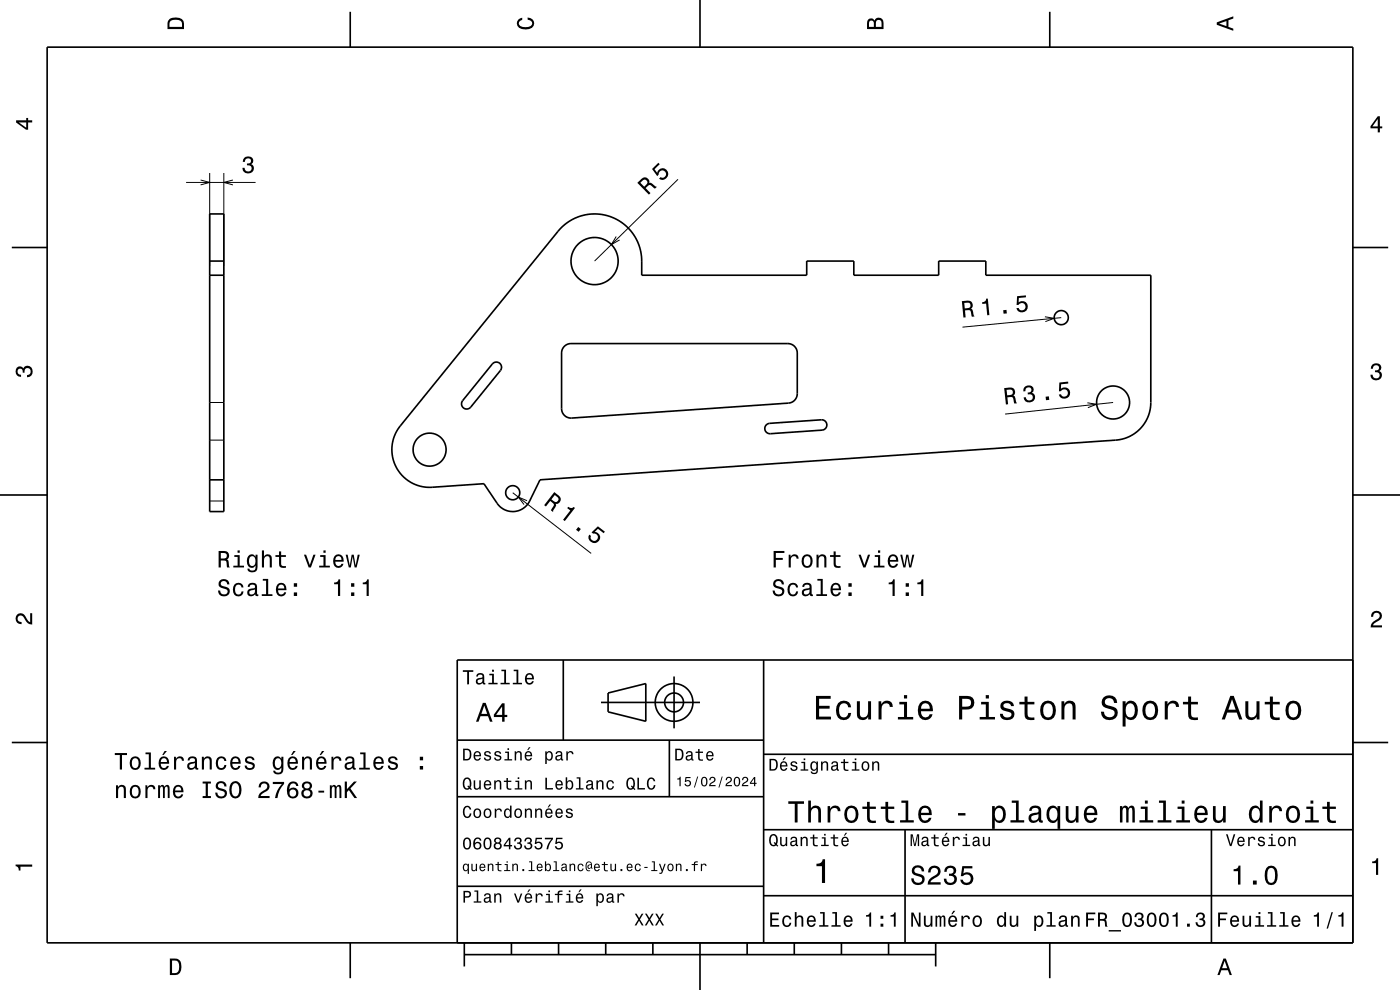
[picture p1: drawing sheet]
<svg xmlns="http://www.w3.org/2000/svg" width="297mm" height="210mm" viewBox="0 0 297 210" stroke-linecap="round" stroke-linejoin="round" font-family="sans-serif">
<g fill="none" stroke="#000" stroke-width=".21">
<path d="M39.5 38.7h14.7M42.6 38.2l1.9 .5-1.9 .5M44.5 36.7v19.7M47.5 36.7v19.7M49.4 38.2l-1.9 .5 1.9 .5M143.8 38l-17.7 17.4M130.7 50.2l-1 1.7 1.7-1M221.7 67.2l1.9 .3-1.8 .7M225.1 67.4l-20.9 2M44.5 93.4h3M44.5 85.4h3M230.7 85.4l2 .4-1.9 .7"/>
<path d="M236.1 85.4l-22.9 2.4M44.5 106.3h3M108.8 104.5l16.6 12.9M111.8 106.2l-1.8-.8 1.2 1.6"/>
</g>
<g fill="none" stroke="#000" stroke-width=".35">
<path d="M10 10h277v190h-277zM74.3 2.5v7.5M148.5 0v10M222.7 2.5v7.5M2.5 52.5h7.5M44.5 58.4h3M44.5 55.4h3M44.5 45.4h3v63.1h-3zM119.1 48.3a10 10 0 0 1 10.9-2.1 10 10 0 0 1 6.1 9.2v3h35v-3h10v3h18v-3h10v3h35v27a8 8 0 0 1-7.4 8l-122.1 8.4-2.2 4.5a4 4 0 0 1-6.9 .5l-2.8-4.2-11 .8a8 8 0 0 1-7.7-4.3 8 8 0 0 1 .9-8.8zM287 52.5h7.5M104.4 77.2a1.1 1.1 0 0 1 1.6-.2 1.1 1.1 0 0 1 .2 1.6l-6.3 7.8a1.1 1.1 0 0 1-1.6 .1 1.1 1.1 0 0 1-.2-1.5zM119.8 73.4l.6-.4 .7-.1h46a2 2 0 0 1 2 2v8.6a2.01 2.01 0 0 1-1.8 2l-46 3.2a2 2 0 0 1-2.2-2v-11.8l.2-.9z"/>
<path d="M162.6 90.1l.7-.3 10.9-.8a1.1 1.1 0 0 1 1.2 1.1 1.1 1.1 0 0 1-1 1.1l-11 .8a1.1 1.1 0 0 1-1.1-.7 1.1 1.1 0 0 1 .3-1.2zM0 105h10M44.5 101.8h3M287 105h10M119.5 140v17M162 140v60M287 140h-190v60M2.5 157.5h7.5M97 157h65M127.5 149h21M129 147l8-2v8l-8-2zM142 157v12"/>
<path d="M143 143.5v11M287 157.5h7.5M97 169h65M162 176h125M162 160h125M192 176v24M257 176v24M97 188h65M162 190h125M74.3 200v7.5M98.5 202.5h100M98.5 200v5"/>
<path d="M108.5 200v2.5M118.5 200v2.5M128.5 200v2.5M138.5 200v2.5M148.5 200v10M158.5 200v2.5M168.5 200v2.5M178.5 200v2.5M188.5 200v2.5M198.5 200v5M222.7 200v7.5"/>
<circle cx="126.1" cy="55.4" r="5"/>
<circle cx="225.1" cy="67.4" r="1.5"/>
<circle cx="91.1" cy="95.4" r="3.5"/>
<circle cx="236.1" cy="85.4" r="3.5"/>
<circle cx="108.8" cy="104.5" r="1.5"/>
<circle cx="143" cy="149" r="2"/>
<circle cx="143" cy="149" r="4"/>
</g>
<g fill="#000">
<path d="M36 4a2.18 2.18 0 0 0-.5 2.2h3.5v-1.2a1.43 1.43 0 0 0-1.7-1.3zM36.3 4.4a2.15 2.15 0 0 1 2.2 .3l.1 1h-2.6v-1z" fill-rule="evenodd"/>
<path d="M109.9 4.2l.9-.4v.4a.7 .7 0 0 0-.7 .5 .7 .7 0 0 0 .3 .8 1.7 1.7 0 0 0 2.5-.5 .9 .9 0 0 0-1-.8v-.5a1.24 1.24 0 0 1 1.4 1.1 1.24 1.24 0 0 1-1 1.4 2.22 2.22 0 0 1-2.5-.7l-.2-.5z" fill-rule="evenodd"/>
<path d="M184.2 4.2l-.3 .7v1.3h3.5v-1.3a.98 .98 0 0 0-.7-1.1 .98 .98 0 0 0-1.2 .6 .84 .84 0 0 0-1.3-.2zM184.5 4.5a.54 .54 0 0 1 .6-.1 .54 .54 0 0 1 .3 .6v.7h-1zM185.9 4.4a.62 .62 0 0 1 .8-.1 .62 .62 0 0 1 .3 .6v.8h-1.2z" fill-rule="evenodd"/>
<path d="M258.1 4.7v.6l3.5 1.2v-.4l-1-.4v-1.4l1-.4v-.4zM258.6 5l1.6-.5v1z" fill-rule="evenodd"/>
<path d="M3.4 25.5v.5l2.1 1.5h.5v-1.5h.8v-.5h-.8v-.5h-.4v.5zM4 26h1.6v1.1z" fill-rule="evenodd"/>
<path d="M51.8 33.5a1.07 1.07 0 0 1 1.4-.2 1.07 1.07 0 0 1 .4 1.3l-.3 .2a1.06 1.06 0 0 1 .5 1.3 1.06 1.06 0 0 1-1.2 .7 1.1 1.1 0 0 1-1.2-1.2h.5a.71 .71 0 0 0 1 .8 .71 .71 0 0 0 .1-1.3h-.6v-.4a.61 .61 0 0 0 .8-.3 .61 .61 0 0 0-.2-.8 .61 .61 0 0 0-.9 .2l-.1 .5h-.5z" fill-rule="evenodd"/>
<path d="M138.3 35.8l1.4-1.3 .3 .3-1.1 1.1 .5 .8a1.21 1.21 0 0 1 1.7-.8 1.21 1.21 0 0 1 .5 1.7 1.21 1.21 0 0 1-1.8 .3l.3-.3a.79 .79 0 0 0 1.1-.4 .79 .79 0 0 0-.4-1.1 .79 .79 0 0 0-1 .6l-.1 .4-.3 .3z" fill-rule="evenodd"/>
<path d="M292.3 24.7l-1.6 2.1v.4h1.6v.9h.4v-.9h.5v-.4h-.5v-2.1zM292.3 25.2v1.6h-1.1z" fill-rule="evenodd"/>
<path d="M135.2 38.8l2.5 2.5 .3-.3-1-1.1a1.08 1.08 0 0 1 1-.6l1 .7 .3-.4-1.2-.8h-.4a.97 .97 0 0 0-.5-1.1 .97 .97 0 0 0-1.2 .3zM135.8 38.8a1.09 1.09 0 0 1 1.1-.7 .6 .6 0 0 1 .5 .5 .6 .6 0 0 1-.4 .6l-.3 .4z" fill-rule="evenodd"/>
<path d="M204.1 63.9l.3 3.5 .5-.1-.2-1.5a.84 .84 0 0 1 1.3 .5l.2 .9 .5-.1-.4-1.4-.3-.2a.97 .97 0 0 0 .3-1.2 .97 .97 0 0 0-1.1-.5zM204.6 64.3a1.09 1.09 0 0 1 1.2 .1 .6 .6 0 0 1 0 .7 .6 .6 0 0 1-.6 .3h-.5z" fill-rule="evenodd"/>
<path d="M208.3 64.1l.1 .4 .8-.1 .2 2.5 .5-.1-.3-3.5-.4 .1a.77 .77 0 0 1-.9 .7zM212.8 65.8l.1 .7h.7l-.1-.8zM215.8 62.8l-.1 1.9h.4a.8 .8 0 0 1 1.2-.4 .8 .8 0 0 1 0 1.3 .8 .8 0 0 1-1.2-.3l-.5 .1a1.21 1.21 0 0 0 1.6 .9 1.21 1.21 0 0 0 .7-1.7 1.21 1.21 0 0 0-1.8-.4v-1l1.6-.1-.1-.4z" fill-rule="evenodd"/>
<path d="M291.1 77.4a1.08 1.08 0 0 1 1.4-.2 1.08 1.08 0 0 1 .4 1.2l-.3 .3a1.06 1.06 0 0 1 .5 1.3 1.06 1.06 0 0 1-1.2 .7 1.1 1.1 0 0 1-1.2-1.2h.5a.71 .71 0 0 0 1 .8 .71 .71 0 0 0 .1-1.3h-.6v-.4a.61 .61 0 0 0 .8-.3 .61 .61 0 0 0-.2-.8 .61 .61 0 0 0-.9 .2l-.1 .5h-.5z" fill-rule="evenodd"/>
<path d="M3.6 78a.86 .86 0 0 1 1.4 .2 1.06 1.06 0 0 1 1.2-.6 1.06 1.06 0 0 1 .7 1.2 1.1 1.1 0 0 1-1.2 1.2v-.4a.71 .71 0 0 0 .8-1 .71 .71 0 0 0-1.3-.1v.6h-.4a.61 .61 0 0 0-.3-.8 .61 .61 0 0 0-.8 .2 .61 .61 0 0 0 .2 .8l.6 .2v.4a1.15 1.15 0 0 1-1.2-.6 1.15 1.15 0 0 1 .3-1.3z" fill-rule="evenodd"/>
<path d="M213 82.3l.4 3.5h.5l-.2-1.5a.85 .85 0 0 1 1.3 .4l.2 .9h.5l-.4-1.5-.3-.2a.97 .97 0 0 0 .3-1.2 .97 .97 0 0 0-1.1-.5zM213.5 82.7a1.09 1.09 0 0 1 1.3 .2 .6 .6 0 0 1 0 .6 .6 .6 0 0 1-.6 .3l-.5 .1z" fill-rule="evenodd"/>
<path d="M217.3 82.1l-.2 .9h.4a.62 .62 0 0 1 .3-.8 .62 .62 0 0 1 .8 .2 .62 .62 0 0 1-.1 .8l-.5 .1 .1 .4a.72 .72 0 0 1 .9 .3 .72 .72 0 0 1-.3 1 .72 .72 0 0 1-1-.4l-.1-.3h-.5a1.18 1.18 0 0 0 1.7 1 1.18 1.18 0 0 0 .4-1.9l-.3-.1a.9 .9 0 0 0 .3-1.1 .9 .9 0 0 0-1.1-.4zM221.8 84.1l.1 .8 .7-.1-.1-.7zM224.7 81.1l-.1 1.9h.5a.79 .79 0 0 1 1.1-.3 .79 .79 0 0 1 .2 1.1 .79 .79 0 0 1-1.2 .1l-.1-.3-.5 .1a1.21 1.21 0 0 0 1.6 .9 1.21 1.21 0 0 0 .7-1.7 1.21 1.21 0 0 0-1.8-.4v-1l1.5-.1v-.5z" fill-rule="evenodd"/>
<path d="M117.6 104.4l-2.2 2.8 .4 .2 .9-1.1a.85 .85 0 0 1 .7 1.2l-.5 .8 .4 .3 .7-1.4-.1-.3a.97 .97 0 0 0 1-.7 .97 .97 0 0 0-.4-1.1zM117.7 105a1.09 1.09 0 0 1 .8 1 .6 .6 0 0 1-.5 .5 .6 .6 0 0 1-.6-.2l-.4-.4z" fill-rule="evenodd"/>
<path d="M120.6 107.5l-.3 .3 .7 .5-1.5 2 .3 .2 2.2-2.8-.3-.2a.77 .77 0 0 1-1.1 0zM122.7 111.8l-.5 .6 .6 .4 .4-.6zM125 113.4a1.21 1.21 0 0 0 .6 1.7 1.21 1.21 0 0 0 1.6-.8 1.21 1.21 0 0 0-1-1.5l.7-.6 1.2 .9 .2-.3-1.5-1.2-1.3 1.3 .3 .3a.8 .8 0 0 1 1.1 .6 .8 .8 0 0 1-.8 .9 .8 .8 0 0 1-.7-1z" fill-rule="evenodd"/>
<path d="M3.6 130.4a1.22 1.22 0 0 1 2 .7l.4 .6 .4 .3v-1.9h.4v2.4a1.8 1.8 0 0 1-1.7-1.4 .71 .71 0 0 0-.9-.5 .71 .71 0 0 0-.5 .8 .71 .71 0 0 0 .9 .5v.5a1.18 1.18 0 0 1-1.2-.7 1.18 1.18 0 0 1 .2-1.3z" fill-rule="evenodd"/>
<path d="M46.4 116.9v3.5h.4v-1.5a1.07 1.07 0 0 1 1.2 .3l.2 1.2h.5l-.3-1.5-.3-.2a.97 .97 0 0 0 .5-1.2 .97 .97 0 0 0-1.1-.6zM46.8 117.3a1.09 1.09 0 0 1 1.3 .3 .61 .61 0 0 1-.1 .7 .61 .61 0 0 1-.6 .2h-.6zM49.7 117.8v.3h.7v1.9h-.9v.4h2.3v-.4h-1v-2.2zM50.4 116.8v.5h.5v-.5zM52.7 118a1.57 1.57 0 0 0 .7 2.5l.5-.2 .3-.3a.73 .73 0 0 1-.3 1 .73 .73 0 0 1-1-.4h-.4a1.1 1.1 0 0 0 1.2 .9 1.1 1.1 0 0 0 .9-1.2v-2.6h-.4v.4l-.3-.4a.89 .89 0 0 0-1.2 .3zM53 118.2a.63 .63 0 0 1 .7-.2 .63 .63 0 0 1 .5 .6 1.11 1.11 0 0 1-.7 1.5 1.2 1.2 0 0 1-.5-1.9zM55.6 116.8v3.6h.4v-1.6a.64 .64 0 0 1 .4-.8 .64 .64 0 0 1 .8 .4v2h.5v-1.8a.88 .88 0 0 0-.6-1 .88 .88 0 0 0-1.1 .5v-1.3zM59.2 117v.8h-.8v.3h.8v1.8a1.05 1.05 0 0 0 1.5 .5v-.3a.68 .68 0 0 1-1-.4l-.1-1.6h1.1v-.3h-1.1v-.8zM64.5 117.7l1 2.7h.5l.9-2.7h-.4l-.8 2.1-.8-2.1zM67.9 117.8v.3h.7v1.9h-.9v.4h2.3v-.4h-.9v-2.2zM68.6 116.8v.5h.5v-.5zM71 118a1.54 1.54 0 0 0 .8 2.5 1.06 1.06 0 0 0 1.1-.9h-.5l-.2 .4-.4 .1a.76 .76 0 0 1-.7-.9h1.8a1.17 1.17 0 0 0-.5-1.4 1.17 1.17 0 0 0-1.4 .2zM71.3 118.2a.66 .66 0 0 1 .8-.2 .66 .66 0 0 1 .3 .8h-1.3zM73.3 117.7l.7 2.7h.4l.4-2.3 .4 2.3h.5l.6-2.7h-.4l-.5 2.3-.4-2.3h-.4l-.4 2.3-.4-2.3z" fill-rule="evenodd"/>
<path d="M46.7 123.1a.96 .96 0 0 0-.3 1.1 .96 .96 0 0 0 .9 .6 .77 .77 0 0 1 .9 .9 .84 .84 0 0 1-.9 .4 .84 .84 0 0 1-.6-.8h-.5a1.21 1.21 0 0 0 1.5 1.3 1.21 1.21 0 0 0 .8-1.9l-1.2-.4a.58 .58 0 0 1-.4-.8 .58 .58 0 0 1 .9-.2l.2 .1 .2 .6h.5a1.16 1.16 0 0 0-.8-1.1 1.16 1.16 0 0 0-1.2 .2zM49.7 124a1.53 1.53 0 0 0 .9 2.5 1.05 1.05 0 0 0 1.1-1h-.5a.67 .67 0 0 1-.6 .6 .67 .67 0 0 1-.7-.6 1.12 1.12 0 0 1 .7-1.5 .6 .6 0 0 1 .6 .6h.5a1.09 1.09 0 0 0-.8-.9 1.09 1.09 0 0 0-1.2 .3zM52.8 123.8l-.2 .7h.4a.55 .55 0 0 1 .6-.5 .55 .55 0 0 1 .4 .7l-.2 .1a1 1 0 0 0-1 .2 1 1 0 0 0-.3 1 .94 .94 0 0 0 1.6 .1l.1 .3h.6v-.3l-.2-.1-.1-1.6a1.02 1.02 0 0 0-1.7-.6zM53 125.4l1.1-.4a.77 .77 0 0 1-.2 .9 .77 .77 0 0 1-.9 .1l-.1-.3zM55.7 122.8v.4h.7v2.8h-.9v.4h2.3v-.4h-.9v-3.2zM58.8 124a1.54 1.54 0 0 0 .8 2.5 1.06 1.06 0 0 0 1.1-.9h-.4l-.2 .4-.4 .1a.76 .76 0 0 1-.7-.9h1.8a1.16 1.16 0 0 0-.5-1.4 1.16 1.16 0 0 0-1.5 .2zM59.2 124.2a.66 .66 0 0 1 .8-.1 .66 .66 0 0 1 .3 .7h-1.3zM62.3 125.7v.7h.7v-.7zM62.3 123.7v.8h.7v-.8z" fill-rule="evenodd"/>
<path d="M70.9 123.6v.3h.8v2.5h.5v-3.5h-.4a.77 .77 0 0 1-.9 .7zM74.5 125.7v.7h.7v-.7zM74.5 123.7v.8h.7v-.8zM77 123.6v.3h.8v2.5h.4v-3.5h-.3a.77 .77 0 0 1-.9 .7z" fill-rule="evenodd"/>
<path d="M164.1 116.9v3.5h.5v-1.6h1.5v-.5h-1.5v-1h1.8v-.4zM167.3 117.7v2.7h.5v-1.6a.66 .66 0 0 1 .3-.8 .66 .66 0 0 1 .8 .3l.1 .2h.4a.89 .89 0 0 0-.7-.9 .89 .89 0 0 0-1 .5v-.4zM170.4 118a1.53 1.53 0 0 0 .8 2.5 1.48 1.48 0 0 0 1.2-1.5 1.48 1.48 0 0 0-1.2-1.4l-.5 .1zM170.7 118.2a.67 .67 0 0 1 .7-.2 .67 .67 0 0 1 .5 .6 1.11 1.11 0 0 1-.7 1.5 1.17 1.17 0 0 1-.5-1.9zM173.2 117.7v2.7h.5v-1.6a.63 .63 0 0 1 .4-.8 .63 .63 0 0 1 .8 .4v2h.4v-1.8a.89 .89 0 0 0-.6-1 .89 .89 0 0 0-1.1 .5v-.4zM176.8 117v.8h-.7v.3h.7l.1 1.8a1.04 1.04 0 0 0 1.4 .5v-.3a.68 .68 0 0 1-1-.4v-1.6h1v-.3h-1v-.8zM182.1 117.7l1 2.7h.5l1-2.7h-.5l-.7 2.1-.8-2.1zM185.6 117.8v.3h.7v1.9h-.9v.4h2.2v-.4h-.9v-2.2zM186.3 116.8v.5h.4v-.5zM188.6 118a1.54 1.54 0 0 0 .8 2.5 1.06 1.06 0 0 0 1.1-.9h-.4l-.2 .4-.4 .1a.76 .76 0 0 1-.7-.9h1.8a1.16 1.16 0 0 0-.5-1.4 1.16 1.16 0 0 0-1.5 .2zM189 118.2a.66 .66 0 0 1 .8-.2 .66 .66 0 0 1 .3 .8h-1.3zM191 117.7l.7 2.7h.4l.4-2.3 .4 2.3h.4l.7-2.7h-.5l-.4 2.3-.4-2.3h-.4l-.4 2.3-.5-2.3z" fill-rule="evenodd"/>
<path d="M164.3 123.1a.96 .96 0 0 0-.3 1.1 .96 .96 0 0 0 1 .6 .77 .77 0 0 1 .9 .9 .84 .84 0 0 1-.9 .4 .84 .84 0 0 1-.6-.8h-.5a1.21 1.21 0 0 0 1.5 1.3 1.21 1.21 0 0 0 .7-1.9l-.8-.3a.71 .71 0 0 1-.8-.6 .7 .7 0 0 1 .7-.6 .7 .7 0 0 1 .7 .8h.4a1.17 1.17 0 0 0-.7-1.1 1.17 1.17 0 0 0-1.3 .2zM167.4 124a1.53 1.53 0 0 0 .8 2.5 1.05 1.05 0 0 0 1.1-1h-.4a.67 .67 0 0 1-.6 .6 .67 .67 0 0 1-.7-.6 1.12 1.12 0 0 1 .6-1.5 .59 .59 0 0 1 .7 .6h.4a1.09 1.09 0 0 0-.8-.9 1.09 1.09 0 0 0-1.1 .3zM170.5 123.8l-.3 .7h.4a.55 .55 0 0 1 .7-.5 .55 .55 0 0 1 .4 .7l-.3 .1a1 1 0 0 0-1 .2 1 1 0 0 0-.3 1 .94 .94 0 0 0 1.7 .1l.1 .3h.6v-.3l-.3-.1v-1.6a1.02 1.02 0 0 0-1.7-.6zM170.6 125.4l1.1-.4a.77 .77 0 0 1-.2 .9 .77 .77 0 0 1-.9 .1zM173.4 122.8v.4h.7v2.8h-.9v.4h2.3v-.4h-1v-3.2zM176.5 124a1.54 1.54 0 0 0 .8 2.5 1.06 1.06 0 0 0 1.1-.9h-.5l-.2 .4-.4 .1a.76 .76 0 0 1-.7-.9h1.8a1.17 1.17 0 0 0-.5-1.4 1.17 1.17 0 0 0-1.4 .2zM176.8 124.2a.66 .66 0 0 1 .8-.1 .66 .66 0 0 1 .4 .7h-1.4zM180 125.7v.7h.7v-.7zM180 123.7v.8h.7v-.8z" fill-rule="evenodd"/>
<path d="M188.5 123.6v.3h.8v2.5h.5v-3.5h-.3a.77 .77 0 0 1-1 .7zM192.1 125.7v.7h.7v-.7zM192.1 123.7v.8h.7v-.8zM194.6 123.6v.3h.8v2.5h.5v-3.5h-.4a.77 .77 0 0 1-.9 .7z" fill-rule="evenodd"/>
<path d="M291.2 129.9a1.18 1.18 0 0 1 1.9 .3 1.18 1.18 0 0 1-1 1.7l-.5 .3-.3 .5h1.9v.4h-2.4a1.8 1.8 0 0 1 1.4-1.8 .71 .71 0 0 0 .5-.8 .71 .71 0 0 0-.9-.5 .71 .71 0 0 0-.5 .8h-.4z" fill-rule="evenodd"/>
<path d="M98.2 158.8v2.5h.9a1.37 1.37 0 0 0 .7-2.2 1.56 1.56 0 0 0-1.6-.3zM98.6 159.1a.98 .98 0 0 1 1.1 .7 .98 .98 0 0 1-.6 1.2h-.5zM100.7 159.6a1.04 1.04 0 0 0-.2 1.2 1.04 1.04 0 0 0 1 .5l.5-.5h-.3l-.4 .3a.54 .54 0 0 1-.5-.7h1.3a.83 .83 0 0 0-.4-.9 .83 .83 0 0 0-1 .1zM100.9 159.7l.2-.1a.47 .47 0 0 1 .5 .1 .47 .47 0 0 1 .1 .5h-.9zM102.9 159.5l-.2 .1a.69 .69 0 0 0 .9 .9l.2 .1a.43 .43 0 0 1-.4 .5 .43 .43 0 0 1-.4-.4h-.3a.74 .74 0 0 0 .9 .7 .74 .74 0 0 0 .5-1l-1-.4a.38 .38 0 0 1 .3-.5 .38 .38 0 0 1 .4 .4h.3a.78 .78 0 0 0-1.2-.4zM105.1 159.5l-.2 .1a.69 .69 0 0 0 .9 .9l.2 .1a.43 .43 0 0 1-.4 .5 .43 .43 0 0 1-.5-.4h-.3a.74 .74 0 0 0 .9 .7 .74 .74 0 0 0 .5-1l-.9-.4a.38 .38 0 0 1 .3-.5 .38 .38 0 0 1 .4 .4h.3a.77 .77 0 0 0-1.2-.4zM107.2 159.4v.3h.5v1.3h-.7v.3h1.6v-.3h-.6v-1.6zM107.7 158.7v.4h.3v-.4zM109.2 159.4v1.9h.3v-1.1a.45 .45 0 0 1 .4-.6 .45 .45 0 0 1 .5 .5v1.2h.3v-1.3a.63 .63 0 0 0-.5-.7 .63 .63 0 0 0-.7 .4v-.3zM112.2 158.5l-.4 .6h.3l.5-.6zM111.5 159.6a1.04 1.04 0 0 0-.2 1.2 1.04 1.04 0 0 0 1.1 .5l.5-.5h-.3l-.5 .3a.54 .54 0 0 1-.5-.7h1.3a.83 .83 0 0 0-.4-.9 .83 .83 0 0 0-1 .1zM111.8 159.7l.1-.1a.48 .48 0 0 1 .5 .1 .48 .48 0 0 1 .2 .5h-1zM115.7 159.4v2.7h.3v-1.1a.66 .66 0 0 0 .7 .4 .66 .66 0 0 0 .5-.6 .91 .91 0 0 0 0-1.1 .91 .91 0 0 0-1-.3l-.2 .3v-.3zM116.1 159.8a.45 .45 0 0 1 .5-.2 .45 .45 0 0 1 .3 .4 .65 .65 0 0 1 .1 .8 .65 .65 0 0 1-.7 .2 .98 .98 0 0 1-.2-1.2zM118.1 159.5l-.2 .4h.3a.39 .39 0 0 1 .4-.3 .39 .39 0 0 1 .3 .5h-.1a.65 .65 0 0 0-1 .4 .65 .65 0 0 0 .6 .9l.6-.3 .1 .2h.4v-.2l-.2-.1v-1.1a.72 .72 0 0 0-.5-.6 .72 .72 0 0 0-.7 .2zM118.2 160.6l.8-.3a.55 .55 0 0 1-.2 .7 .55 .55 0 0 1-.6 0zM120.1 159.4v1.9h.4v-1.1a.47 .47 0 0 1 .2-.6 .47 .47 0 0 1 .6 .2v.2h.4a.64 .64 0 0 0-.5-.7 .64 .64 0 0 0-.8 .4v-.3z" fill-rule="evenodd"/>
<path d="M98.2 142.2v.3h.9v2.7h.4v-2.7h.9v-.3zM101.3 143l-.3 .5h.4a.47 .47 0 0 1 .5-.4 .47 .47 0 0 1 .4 .6l-.2 .1a.84 .84 0 0 0-1 .2 .84 .84 0 0 0 0 1.1 .9 .9 0 0 0 1.3-.2l.1 .2 .5 .1v-.3l-.3-.1v-1.3a.87 .87 0 0 0-1.4-.5zM101.4 144.3l.9-.3a.66 .66 0 0 1-.1 .7 .66 .66 0 0 1-.8 .1zM103.8 142.9v.3h.6v1.6h-.8v.4h2v-.4h-.8v-1.9zM104.4 142.1v.4h.4v-.4zM106.4 142.1v.3h.6v2.4h-.8v.4h1.9v-.4h-.7v-2.7zM109 142.1v.3h.6v2.4h-.8v.4h1.9v-.4h-.7v-2.7zM111.6 143.1a1.32 1.32 0 0 0 .7 2.1 .9 .9 0 0 0 .9-.7h-.3l-.2 .3-.4 .1a.65 .65 0 0 1-.6-.8h1.6a1 1 0 0 0-.4-1.2 1 1 0 0 0-1.3 .2zM111.9 143.3a.57 .57 0 0 1 .7-.1 .57 .57 0 0 1 .3 .6h-1.2z" fill-rule="evenodd"/>
<path d="M102.4 149.1l-1.4 4h.5l.4-1.2h1.6l.4 1.2h.6l-1.5-4zM102.7 149.7l.7 1.7h-1.3zM106.5 149.2l-1.7 2.4v.5h1.7v1h.5v-1h.6v-.5h-.6v-2.4zM106.5 149.9v1.7h-1.3z" fill-rule="evenodd"/>
<path d="M143.2 158.8v2.5h.9a1.37 1.37 0 0 0 .7-2.2 1.56 1.56 0 0 0-1.6-.3zM143.6 159.1a.98 .98 0 0 1 1.1 .7 .98 .98 0 0 1-.6 1.2h-.5zM145.7 159.5l-.2 .4h.3a.39 .39 0 0 1 .5-.3 .39 .39 0 0 1 .3 .5h-.2a.65 .65 0 0 0-.9 .4 .65 .65 0 0 0 .5 .9l.7-.3v.2h.4v-.2l-.1-.1-.1-1.1a.73 .73 0 0 0-.4-.6 .73 .73 0 0 0-.8 .2zM145.8 160.6l.8-.3a.55 .55 0 0 1-.1 .7 .55 .55 0 0 1-.7 0zM148.1 158.9v.5h-.5v.3h.5v1.3a.75 .75 0 0 0 1 .4v-.3a.48 .48 0 0 1-.7-.3v-1.1h.7v-.3h-.7v-.5zM150 159.6a1.04 1.04 0 0 0-.2 1.2 1.04 1.04 0 0 0 1.1 .5l.5-.5h-.4l-.4 .3a.54 .54 0 0 1-.5-.7h1.3a.83 .83 0 0 0-.4-.9 .83 .83 0 0 0-1 .1zM150.3 159.7l.1-.1a.48 .48 0 0 1 .5 .1 .48 .48 0 0 1 .2 .5h-1z" fill-rule="evenodd"/>
<path d="M173.1 147.6v5h3.2v-.6h-2.5v-1.7h2.2v-.6h-2.2v-1.5h2.4v-.6zM177.8 149.2a2.59 2.59 0 0 0 .5 3.4 1.58 1.58 0 0 0 2.3-1.4h-.6a.95 .95 0 0 1-.9 1 .95 .95 0 0 1-1-.9 1.59 1.59 0 0 1 .9-2.1 .85 .85 0 0 1 .9 .8h.7a1.56 1.56 0 0 0-1.1-1.3 1.56 1.56 0 0 0-1.7 .5zM181.8 148.8v2.5a1.27 1.27 0 0 0 .9 1.4 1.27 1.27 0 0 0 1.5-.7v.6h.6v-3.8h-.6v2.2a.92 .92 0 0 1-.6 1.1 .92 .92 0 0 1-1.2-.4v-2.9zM186.4 148.8v3.8h.6v-2.2a.95 .95 0 0 1 .5-1.1 .95 .95 0 0 1 1.2 .3l.1 .4h.6a1.28 1.28 0 0 0-1-1.4 1.28 1.28 0 0 0-1.4 .8v-.6zM190.8 148.9v.5h1v2.7h-1.3v.5h3.2v-.5h-1.3v-3.2zM191.8 147.4v.8h.6v-.8zM195.1 149.2a2.62 2.62 0 0 0 .5 3.4 1.57 1.57 0 0 0 2.2-1.1h-.6l-.3 .5-.5 .2a1.08 1.08 0 0 1-1-1.3h2.5a1.66 1.66 0 0 0-.7-2 1.66 1.66 0 0 0-2.1 .3zM195.6 149.5a.94 .94 0 0 1 1.2-.2 .94 .94 0 0 1 .5 1h-1.9zM203.5 147.6v5h.6v-2.1h.8a1.47 1.47 0 0 0 1.8-1.2 1.47 1.47 0 0 0-1.5-1.7zM204.1 148.2a1.6 1.6 0 0 1 1.8 .5 .86 .86 0 0 1 0 .9 .86 .86 0 0 1-.9 .3h-.9zM208.1 148.9v.5h1v2.7h-1.3v.5h3.3v-.5h-1.3v-3.2zM209.1 147.4v.8h.7v-.8zM212.6 148.9a1.08 1.08 0 0 0-.3 1.2 1.08 1.08 0 0 0 1 .7l1.1 .4a.57 .57 0 0 1 .2 .6 .57 .57 0 0 1-.5 .4 .96 .96 0 0 1-1.4-.8h-.6a1.6 1.6 0 0 0 1.3 1.4 1.6 1.6 0 0 0 1.7-.8 1.13 1.13 0 0 0-1-1.6l-1.1-.3-.2-.4a.87 .87 0 0 1 .9-.5 .87 .87 0 0 1 .8 .6h.6a1.41 1.41 0 0 0-2.1-1.1zM217.4 147.8v1.1h-1.1v.5h1.1v2.6l.2 .4 .4 .3h1.4v-.5a.97 .97 0 0 1-1.4-.5v-2.3h1.4v-.5h-1.4v-1.1zM221.1 149.2a2.56 2.56 0 0 0 .5 3.4 1.72 1.72 0 0 0 1.8-.2 1.72 1.72 0 0 0 .6-1.7 1.7 1.7 0 0 0-.9-1.9 1.7 1.7 0 0 0-2 .4zM221.6 149.6a.96 .96 0 0 1 1-.4 .96 .96 0 0 1 .7 .8 1.59 1.59 0 0 1-1 2.2 1.19 1.19 0 0 1-1-1.5zM225.2 148.8v3.8h.6v-2.2a.97 .97 0 0 1 .5-1.1 .97 .97 0 0 1 1.1 .2l.1 .7v2.4h.7v-2.5a1.27 1.27 0 0 0-.9-1.4 1.27 1.27 0 0 0-1.5 .6v-.5zM234.1 147.9a1.38 1.38 0 0 0-.3 1.5 1.38 1.38 0 0 0 1.3 .9 1.25 1.25 0 0 1 1.4 .9 1.15 1.15 0 0 1-1.3 .9 1.15 1.15 0 0 1-1-1.1h-.7a1.8 1.8 0 0 0 1.7 1.8 1.8 1.8 0 0 0 1.9-1.6 1.46 1.46 0 0 0-1.5-1.4l-.6-.2a.83 .83 0 0 1-.5-1.1 .83 .83 0 0 1 1.2-.3l.5 .5 .1 .4h.7a1.67 1.67 0 0 0-1-1.6 1.67 1.67 0 0 0-1.9 .4zM238.2 148.8v5.3h.6v-2.1a1.32 1.32 0 0 0 1.4 .7 1.32 1.32 0 0 0 1.1-1.1 2.43 2.43 0 0 0-.8-2.8 1.21 1.21 0 0 0-1.7 .5v-.5zM239.1 149.6a.9 .9 0 0 1 .9-.4 .9 .9 0 0 1 .7 .8 1.61 1.61 0 0 1-.9 2.2 1.18 1.18 0 0 1-1-1.5zM242.8 149.2a2.56 2.56 0 0 0 .5 3.4 1.72 1.72 0 0 0 1.8-.2 1.72 1.72 0 0 0 .6-1.7 1.7 1.7 0 0 0-.9-1.9 1.7 1.7 0 0 0-2 .4zM243.3 149.6a.96 .96 0 0 1 1-.4 .96 .96 0 0 1 .7 .8 1.59 1.59 0 0 1-1 2.2 1.19 1.19 0 0 1-1-1.5zM247.1 148.8v3.8h.6v-2.2a.95 .95 0 0 1 .5-1.1 .95 .95 0 0 1 1.2 .3l.1 .4h.6a1.28 1.28 0 0 0-1-1.4 1.28 1.28 0 0 0-1.4 .8v-.6zM252 147.8v1.1h-1v.5h1l.1 2.6 .2 .4 .4 .3h1.4v-.5a.97 .97 0 0 1-1.4-.5v-2.3h1.4v-.5h-1.4v-1.1zM261 147.6l-1.8 5h.6l.6-1.4h2l.5 1.4h.7l-1.9-5zM261.4 148.3l.7 2.2h-1.5zM264.2 148.8v2.5a1.27 1.27 0 0 0 .9 1.4 1.27 1.27 0 0 0 1.5-.7v.6h.6v-3.8h-.6v2.2a.92 .92 0 0 1-.6 1.1 .92 .92 0 0 1-1.1-.4l-.1-2.9zM269.4 147.8v1.1h-1.1v.5h1.1v2.6l.2 .4 .4 .3 .7 .1 .8-.1v-.5a.97 .97 0 0 1-1.4-.5l-.1-2.3h1.5v-.5h-1.5v-1.1zM273.1 149.2a2.56 2.56 0 0 0 .6 3.4 1.72 1.72 0 0 0 1.8-.2 1.72 1.72 0 0 0 .6-1.7 1.7 1.7 0 0 0-.9-1.9 1.7 1.7 0 0 0-2.1 .4zM273.6 149.6a.96 .96 0 0 1 1-.4 .96 .96 0 0 1 .7 .8 1.59 1.59 0 0 1-.9 2.2 1.19 1.19 0 0 1-1.1-1.5z" fill-rule="evenodd"/>
<path d="M24.6 166.6v2.7h.5v-1.6a.64 .64 0 0 1 .3-.8 .64 .64 0 0 1 .8 .4l.1 2h.4v-1.8a.89 .89 0 0 0-.6-1 .89 .89 0 0 0-1.1 .5v-.4zM27.8 166.9a1.53 1.53 0 0 0 .9 2.5 1.48 1.48 0 0 0 1.2-1.5 1.48 1.48 0 0 0-1.2-1.4l-.5 .1zM28.2 167.1a.67 .67 0 0 1 .7-.2 .67 .67 0 0 1 .5 .6 1.11 1.11 0 0 1-.7 1.5 1.17 1.17 0 0 1-.5-1.9zM30.8 166.6v2.7h.5v-1.6a.66 .66 0 0 1 .4-.7 .66 .66 0 0 1 .8 .2v.2h.5a.89 .89 0 0 0-.7-.9 .89 .89 0 0 0-1.1 .5v-.4zM33.5 166.6v2.7h.4l.1-2.1 .2-.3h.2l.2 .3v2.1h.4v-2.1l.3-.4 .2 .2 .1 .4v1.9h.4v-1.9a.69 .69 0 0 0-.5-.9l-.6 .4-.2-.3-.3-.1-.5 .4v-.3zM37 166.9a1.54 1.54 0 0 0 .8 2.5 1.05 1.05 0 0 0 1.1-.9h-.5l-.2 .4-.4 .1a.76 .76 0 0 1-.7-.9h1.8a1.16 1.16 0 0 0-.5-1.4 1.16 1.16 0 0 0-1.4 .2zM37.3 167.1a.66 .66 0 0 1 .8-.2 .66 .66 0 0 1 .4 .8h-1.4zM43 165.8v.4h.6v2.7h-.6v.4h1.7v-.4h-.6v-2.7h.6v-.4zM46.1 166a.96 .96 0 0 0-.3 1.1 .96 .96 0 0 0 .9 .6 .77 .77 0 0 1 .9 .9 .83 .83 0 0 1-.9 .3 .83 .83 0 0 1-.6-.8h-.5a1.21 1.21 0 0 0 1.5 1.3 1.21 1.21 0 0 0 .8-1.8l-.8-.3a.71 .71 0 0 1-.9-.6 .7 .7 0 0 1 .8-.6 .7 .7 0 0 1 .6 .7h.5a1.17 1.17 0 0 0-.7-1.1 1.17 1.17 0 0 0-1.3 .3zM49 166.2a2.53 2.53 0 0 0 .4 3.1 1.21 1.21 0 0 0 1.7-1 1.94 1.94 0 0 0-.9-2.6l-.8 .1zM49.6 166.2l.3-.1a1.7 1.7 0 0 1 .4 2.8l-.4 .1a1.69 1.69 0 0 1-.3-2.8zM55.2 166.1l-.3 .9h.4a.71 .71 0 0 1 .5-.8 .71 .71 0 0 1 .9 .5 .71 .71 0 0 1-.5 .8 1.8 1.8 0 0 0-1.4 1.8h2.4v-.4h-1.9a2.2 2.2 0 0 1 1.5-1.2 1.13 1.13 0 0 0 .1-1.7 1.13 1.13 0 0 0-1.7 .1zM57.9 165.9v.4h1.9a5.2 5.2 0 0 0-1.5 3h.6a5.3 5.3 0 0 1 1.4-3v-.4zM61.4 166l-.4 .9a1.75 1.75 0 0 0 1.1 2.5 1.15 1.15 0 0 0 1.2-1.6 1.15 1.15 0 0 0-1.9-.4 1.02 1.02 0 0 1 .8-1.2 .58 .58 0 0 1 .6 .5h.5a1.12 1.12 0 0 0-.7-.9 1.12 1.12 0 0 0-1.2 .2zM61.3 168.2a.75 .75 0 0 1 1.5 0 .75 .75 0 0 1-1.5 0zM64.3 166a.84 .84 0 0 0 .2 1.4 1.11 1.11 0 0 0-.4 1.5 1.11 1.11 0 0 0 1.5 .4 1.03 1.03 0 0 0 .7-.9 1.03 1.03 0 0 0-.6-1 .89 .89 0 0 0 .4-1.1 .89 .89 0 0 0-1-.5zM64.4 168.3a.71 .71 0 0 1 1.4 0 .71 .71 0 0 1-1.4 0zM64.5 166.7a.6 .6 0 0 1 1.2 0 .6 .6 0 0 1-1.2 0zM67.5 167.7v.4h1.3v-.4zM70 166.6v2.7h.4v-1.8l.2-.6h.3l.1 .3v2.1h.4v-2.1l.4-.4 .2 .2v.4v1.9h.4v-1.9a.69 .69 0 0 0-.5-.9l-.6 .4-.1-.3-.4-.1-.4 .4v-.3zM73.1 165.8v3.5h.5v-1.3l.4-.4 1.2 1.7h.6l-1.5-2 1.4-1.5h-.6l-1.5 1.6v-1.6z" fill-rule="evenodd"/>
<path d="M24.4 159.7v.5h1v3h.5v-3h1v-.5zM27.8 160.8a1.53 1.53 0 0 0 .9 2.5 1.48 1.48 0 0 0 1.2-1.4 1.48 1.48 0 0 0-1.2-1.5l-.5 .1zM28.2 161.1a.67 .67 0 0 1 .7-.3 .67 .67 0 0 1 .5 .6 1.11 1.11 0 0 1-.7 1.5 1.17 1.17 0 0 1-.5-1.8zM30.9 159.6v.4h.7v2.9h-1v.3h2.3v-.3h-.9v-3.3zM34.9 159.3l-.5 .9h.3l.7-.9zM33.9 160.8a1.54 1.54 0 0 0 .8 2.5 1.06 1.06 0 0 0 1.1-.8h-.4l-.2 .3-.4 .1a.76 .76 0 0 1-.7-.9h1.8a1.17 1.17 0 0 0-.5-1.4 1.17 1.17 0 0 0-1.5 .2zM34.3 161a.66 .66 0 0 1 .8-.1 .66 .66 0 0 1 .3 .7h-1.3zM36.9 160.5v2.7h.5v-1.5a.66 .66 0 0 1 .3-.8 .66 .66 0 0 1 .9 .2v.3h.4a.89 .89 0 0 0-.7-.9 .89 .89 0 0 0-1 .5v-.5zM40.1 160.7l-.3 .6h.4a.55 .55 0 0 1 .7-.5 .55 .55 0 0 1 .4 .8h-.2a.98 .98 0 0 0-1.2 .3 .98 .98 0 0 0 0 1.2 1.06 1.06 0 0 0 1.5-.2l.1 .3h.6v-.3h-.3v-1.7a1.02 1.02 0 0 0-1.7-.5zM40.2 162.2l1.1-.3a.77 .77 0 0 1-.2 .8 .77 .77 0 0 1-.8 .1l-.2-.3zM42.8 160.5v2.7h.5v-1.5a.63 .63 0 0 1 .4-.8 .63 .63 0 0 1 .8 .3v2h.4v-1.7a.89 .89 0 0 0-.6-1 .89 .89 0 0 0-1.1 .4v-.4zM46.1 160.8a1.53 1.53 0 0 0 .8 2.5 1.07 1.07 0 0 0 1.1-1h-.4a.67 .67 0 0 1-.6 .6 .67 .67 0 0 1-.7-.6 1.11 1.11 0 0 1 .6-1.5 .6 .6 0 0 1 .7 .6h.4a1.09 1.09 0 0 0-.7-.9 1.09 1.09 0 0 0-1.2 .3zM49.1 160.8a1.54 1.54 0 0 0 .8 2.5 1.06 1.06 0 0 0 1.1-.8h-.4l-.2 .3-.4 .1a.76 .76 0 0 1-.7-.9h1.8a1.17 1.17 0 0 0-.5-1.4 1.17 1.17 0 0 0-1.5 .2zM49.5 161a.66 .66 0 0 1 .8-.1 .66 .66 0 0 1 .3 .7h-1.3zM52.2 160.7a.76 .76 0 0 0-.2 .8 .76 .76 0 0 0 .7 .5l.9 .3a.63 .63 0 0 1-.6 .7 .63 .63 0 0 1-.7-.6h-.4a1.07 1.07 0 0 0 1.2 .9 1.07 1.07 0 0 0 .9-1.2l-.4-.3-1.1-.4a.53 .53 0 0 1 .4-.6 .53 .53 0 0 1 .7 .4h.4a1.03 1.03 0 0 0-.7-.8 1.03 1.03 0 0 0-1.1 .3zM58.1 160.8a1.57 1.57 0 0 0 .8 2.5l.4-.1 .4-.4a.73 .73 0 0 1-.3 1 .73 .73 0 0 1-1-.3h-.4a1.1 1.1 0 0 0 1.2 .8 1.1 1.1 0 0 0 .9-1.2v-2.6h-.4v.5l-.4-.4a.9 .9 0 0 0-1.2 .2zM58.5 161.1a.63 .63 0 0 1 .7-.2 .63 .63 0 0 1 .4 .5 1.11 1.11 0 0 1-.6 1.5 1.19 1.19 0 0 1-.5-1.8zM62.2 159.3l-.5 .9h.3l.7-.9zM61.3 160.8a1.54 1.54 0 0 0 .8 2.5 1.05 1.05 0 0 0 1.1-.8h-.5l-.2 .3-.4 .1a.76 .76 0 0 1-.7-.9h1.8a1.16 1.16 0 0 0-.5-1.4 1.16 1.16 0 0 0-1.4 .2zM61.6 161a.66 .66 0 0 1 .8-.1 .66 .66 0 0 1 .3 .7h-1.3zM64.1 160.5v2.7h.4v-1.5a.64 .64 0 0 1 .4-.8 .64 .64 0 0 1 .8 .3v2h.5v-1.7a.89 .89 0 0 0-.6-1 .89 .89 0 0 0-1.1 .4v-.4zM68.3 159.3l-.5 .9h.3l.7-.9zM67.3 160.8a1.54 1.54 0 0 0 .8 2.5 1.06 1.06 0 0 0 1.1-.8h-.4l-.2 .3-.4 .1a.76 .76 0 0 1-.7-.9h1.8a1.16 1.16 0 0 0-.5-1.4 1.16 1.16 0 0 0-1.5 .2zM67.7 161a.66 .66 0 0 1 .8-.1 .66 .66 0 0 1 .3 .7h-1.3zM70.3 160.5v2.7h.5v-1.5a.66 .66 0 0 1 .3-.8 .66 .66 0 0 1 .8 .2l.1 .3h.4a.89 .89 0 0 0-.7-.9 .89 .89 0 0 0-1 .5v-.5zM73.5 160.7l-.3 .6h.4a.55 .55 0 0 1 .7-.5 .55 .55 0 0 1 .4 .8h-.2a1 1 0 0 0-1.1 .2 1 1 0 0 0-.3 1.1 .93 .93 0 0 0 1.7 0l.1 .3h.6v-.3h-.3v-1.7a1.02 1.02 0 0 0-1.7-.5zM73.6 162.2l1.1-.3a.77 .77 0 0 1-.2 .8 .77 .77 0 0 1-.8 .1zM76.4 159.6v.4h.7v2.9h-.9v.3h2.3v-.3h-1v-3.3zM79.5 160.8a1.55 1.55 0 0 0 .8 2.5 1.06 1.06 0 0 0 1.1-.8h-.5l-.2 .3-.4 .1a.76 .76 0 0 1-.7-.9h1.8a1.17 1.17 0 0 0-.5-1.4 1.17 1.17 0 0 0-1.4 .2zM79.8 161a.66 .66 0 0 1 .8-.1 .66 .66 0 0 1 .4 .7h-1.4zM82.6 160.7a.76 .76 0 0 0-.2 .8 .76 .76 0 0 0 .7 .5l.9 .3a.63 .63 0 0 1-.6 .7 .63 .63 0 0 1-.7-.6h-.4a1.07 1.07 0 0 0 1.2 .9 1.07 1.07 0 0 0 .9-1.2l-.4-.3-1.1-.4a.53 .53 0 0 1 .4-.6 .53 .53 0 0 1 .6 .4h.4a1.03 1.03 0 0 0-.6-.8 1.03 1.03 0 0 0-1.1 .3zM89.1 162.5v.7h.7v-.7zM89.1 160.5v.8h.7v-.8z" fill-rule="evenodd"/>
<path d="M98.4 178a1.44 1.44 0 0 0 .7 2.2 1.45 1.45 0 0 0 .6-2.2 .79 .79 0 0 0-1.3 0zM98.8 178h.5a1.69 1.69 0 0 1 0 1.9h-.5a1.71 1.71 0 0 1 0-1.9zM100.8 177.8a1.72 1.72 0 0 0 .1 2.3 .83 .83 0 0 0 1.1-.2 .83 .83 0 0 0-.1-1.1 .83 .83 0 0 0-1.2 0 .74 .74 0 0 1 .6-.9l.3 .1 .2 .3h.3a.8 .8 0 0 0-.5-.6 .8 .8 0 0 0-.8 .1zM100.7 179.4a.55 .55 0 0 1 1.1 0 .55 .55 0 0 1-1.1 0zM102.8 178a1.44 1.44 0 0 0 .6 2.2 1.45 1.45 0 0 0 .7-2.2 .79 .79 0 0 0-1.3 0zM103.2 178h.5a1.71 1.71 0 0 1 0 1.9h-.5a1.69 1.69 0 0 1 0-1.9zM105 177.8l-.1 .2a.57 .57 0 0 0 .2 .8 .78 .78 0 0 0-.1 1.2 .78 .78 0 0 0 1.2 0 .78 .78 0 0 0-.2-1.2 .68 .68 0 0 0 .2-1 .68 .68 0 0 0-.9-.1zM105.1 179.5a.51 .51 0 0 1 1 0 .51 .51 0 0 1-1 0zM105.2 178.3a.42 .42 0 0 1 .8 0 .42 .42 0 0 1-.8 0zM108 177.7l-1.1 1.5v.3h1.1v.7h.3v-.7h.3v-.3h-.3v-1.5zM108 178.1v1.1h-.8zM109.3 177.8l-.2 .7h.3a.44 .44 0 0 1 .2-.6 .44 .44 0 0 1 .6 .2 .44 .44 0 0 1-.1 .6h-.4v.3a.52 .52 0 0 1 .7 .3 .52 .52 0 0 1-.4 .7 .52 .52 0 0 1-.6-.4v-.2h-.4a.84 .84 0 0 0 1.1 .8 .84 .84 0 0 0 .4-1.3l-.1-.1a.72 .72 0 0 0 0-1.1 .72 .72 0 0 0-1.1 .1zM111.5 177.8l-.3 .7h.4a.44 .44 0 0 1 .2-.6 .44 .44 0 0 1 .6 .2 .44 .44 0 0 1-.2 .6h-.3v.3a.52 .52 0 0 1 .6 .3 .52 .52 0 0 1-.3 .7 .52 .52 0 0 1-.6-.4l-.1-.2h-.3a.84 .84 0 0 0 1.1 .8 .84 .84 0 0 0 .4-1.3l-.2-.1a.72 .72 0 0 0 0-1.1 .72 .72 0 0 0-1 .1zM113.6 177.7l-.2 1.3h.3a.57 .57 0 0 1 .9-.1 .57 .57 0 0 1 0 .9 .57 .57 0 0 1-.9-.3h-.3a.86 .86 0 0 0 1 .7 .86 .86 0 0 0 .6-1.1 .86 .86 0 0 0-1.2-.4l.1-.7h1.1v-.3zM115.6 177.7v.3h1.4a3.7 3.7 0 0 0-1.1 2.2h.4a3.8 3.8 0 0 1 1-2.2v-.3zM118 177.7l-.2 1.3h.3a.57 .57 0 0 1 .8-.1 .57 .57 0 0 1 0 .9 .57 .57 0 0 1-.9-.3h-.3a.86 .86 0 0 0 1.1 .8 .86 .86 0 0 0 .6-1.2 .86 .86 0 0 0-1.3-.4l.1-.7h1.1v-.3z" fill-rule="evenodd"/>
<path d="M98.4 165.2a1.45 1.45 0 0 0 .7 2.3l.5-.2 .3 .3 .2-.2-.3-.3a1.53 1.53 0 0 0-.5-2.2l-.6 .1zM98.8 165.3l.3-.1a1.2 1.2 0 0 1 .5 1.6l-.3-.2-.2 .2 .3 .3-.3 .1a1.21 1.21 0 0 1-.3-1.9zM100.5 165.5v1.3a.63 .63 0 0 0 .4 .7 .63 .63 0 0 0 .8-.3v.3h.3v-2h-.3v1.2a.46 .46 0 0 1-.3 .5 .46 .46 0 0 1-.6-.2v-1.5zM102.8 165.7a1.04 1.04 0 0 0-.1 1.2 1.04 1.04 0 0 0 1 .6l.5-.6h-.3l-.5 .4a.54 .54 0 0 1-.4-.7h1.2a.83 .83 0 0 0-.3-1 .83 .83 0 0 0-1.1 .1zM103.1 165.9l.1-.1a.47 .47 0 0 1 .5 .1 .47 .47 0 0 1 .2 .4h-.9zM104.8 165.5v2h.4v-1.1a.45 .45 0 0 1 .3-.7 .45 .45 0 0 1 .5 .6v1.2h.3v-1.3a.63 .63 0 0 0-.4-.7 .63 .63 0 0 0-.8 .3v-.3zM107.4 165v.6h-.5v.3h.5l.1 1.3a.75 .75 0 0 0 1 .3v-.3l-.7-.1v-.3v-.9h.7v-.3h-.7v-.6zM109.3 165.6v.3h.5v1.3h-.6v.3h1.6v-.3h-.6v-1.6zM109.8 164.9v.3h.4v-.3zM111.4 165.5v2h.3v-1.1a.45 .45 0 0 1 .3-.7 .45 .45 0 0 1 .5 .6v1.2h.4v-1.3a.63 .63 0 0 0-.5-.7 .63 .63 0 0 0-.7 .3v-.3zM115.7 165v2.5h1.6v-.3h-1.3v-2.2zM118 165.7a1.04 1.04 0 0 0-.2 1.2 1.04 1.04 0 0 0 1.1 .6l.5-.6h-.3l-.5 .4a.54 .54 0 0 1-.5-.7h1.3a.83 .83 0 0 0-.3-1 .83 .83 0 0 0-1.1 .1zM118.3 165.9l.1-.1a.47 .47 0 0 1 .5 .1 .47 .47 0 0 1 .2 .4h-1zM120 164.9v2.6h.3v-.3a.66 .66 0 0 0 .7 .3 .66 .66 0 0 0 .6-.6 .9 .9 0 0 0 0-1 .9 .9 0 0 0-1-.3l-.3 .2v-.9zM120.5 165.9a.45 .45 0 0 1 .4-.1 .45 .45 0 0 1 .4 .4v.3a.6 .6 0 0 1-.5 .8 .85 .85 0 0 1-.3-1.4zM122.3 164.9v.2h.5v2.1h-.6v.3h1.6v-.3h-.7v-2.3zM124.6 165.6l-.2 .5h.3a.39 .39 0 0 1 .4-.4 .39 .39 0 0 1 .3 .6h-.1a.65 .65 0 0 0-1 .4 .65 .65 0 0 0 .6 .8l.6-.3 .1 .2 .4 .1v-.3h-.2v-1.1a.73 .73 0 0 0-.5-.6 .73 .73 0 0 0-.7 .1zM124.7 166.7l.8-.2a.55 .55 0 0 1-.2 .6 .55 .55 0 0 1-.6 .1zM126.5 165.5v2h.3v-1.1a.45 .45 0 0 1 .4-.7 .45 .45 0 0 1 .5 .6v1.2h.3v-1.3a.63 .63 0 0 0-.4-.7 .63 .63 0 0 0-.8 .3v-.3zM128.9 165.7a1.04 1.04 0 0 0-.2 1.2 1.04 1.04 0 0 0 1.1 .6l.4-.4v-.3h-.3l-.3 .4a.73 .73 0 0 1-.6-.7 .73 .73 0 0 1 .7-.7l.2 .4h.3a.78 .78 0 0 0-.5-.7 .78 .78 0 0 0-.8 .2zM133.1 165.2a1.45 1.45 0 0 0 .7 2.3l.5-.2 .3 .3 .2-.2-.3-.3a1.54 1.54 0 0 0-.5-2.2l-.6 .1zM133.5 165.3l.3-.1a1.19 1.19 0 0 1 .5 1.6l-.3-.2-.2 .2 .3 .3-.3 .1a1.21 1.21 0 0 1-.3-1.9zM135.2 165v2.5h1.6v-.3h-1.2v-2.2zM137.5 165.2a1.45 1.45 0 0 0 .7 2.3 .94 .94 0 0 0 .8-1h-.3a.58 .58 0 0 1-.8 .7 1.3 1.3 0 0 1 .3-2l.3 .1 .2 .4h.3a.85 .85 0 0 0-.6-.8 .85 .85 0 0 0-.9 .3z" fill-rule="evenodd"/>
<path d="M98.4 171.2a1.45 1.45 0 0 0 .7 2.3 .94 .94 0 0 0 .9-1h-.3a.59 .59 0 0 1-.8 .7 1.31 1.31 0 0 1 .2-2l.3 .1 .2 .4h.4a.85 .85 0 0 0-.6-.8 .85 .85 0 0 0-1 .3zM100.6 171.7a1.04 1.04 0 0 0-.1 1.3 1.04 1.04 0 0 0 1.1 .5 1.04 1.04 0 0 0 .5-1.3 1.04 1.04 0 0 0-1.2-.7zM100.9 171.9a.48 .48 0 0 1 .5-.1 .48 .48 0 0 1 .3 .4 .66 .66 0 0 1 0 .7 .66 .66 0 0 1-.7 .3 .98 .98 0 0 1-.1-1.3zM102.8 171.7a1.04 1.04 0 0 0-.2 1.3 1.04 1.04 0 0 0 1.2 .5 1.04 1.04 0 0 0 .5-1.3 1.04 1.04 0 0 0-1.2-.7zM103 171.9a.48 .48 0 0 1 .5-.1 .48 .48 0 0 1 .4 .4 .66 .66 0 0 1 0 .7 .66 .66 0 0 1-.7 .3 .97 .97 0 0 1-.2-1.3zM105 171.5v2h.3v-1.1a.47 .47 0 0 1 .2-.6 .47 .47 0 0 1 .6 .2l.1 .1h.3a.64 .64 0 0 0-.5-.6 .64 .64 0 0 0-.7 .4v-.4zM107.1 171.7a1.06 1.06 0 0 0-.2 1.2 1.06 1.06 0 0 0 .9 .6l.4-.3v.3h.3v-2.6h-.3v.9a.63 .63 0 0 0-1.1-.1zM107.4 171.9a.44 .44 0 0 1 .4-.1 .44 .44 0 0 1 .4 .4 .65 .65 0 0 1 0 .7 .65 .65 0 0 1-.7 .3l-.2-.4zM109.3 171.7a1.04 1.04 0 0 0-.1 1.3 1.04 1.04 0 0 0 1.1 .5 1.04 1.04 0 0 0 .5-1.3 1.04 1.04 0 0 0-1.2-.7zM109.5 171.9a.48 .48 0 0 1 .6-.1 .48 .48 0 0 1 .3 .4 .66 .66 0 0 1 0 .7 .66 .66 0 0 1-.7 .3 .98 .98 0 0 1-.2-1.3zM111.4 171.5v2h.3v-1.1a.45 .45 0 0 1 .3-.7 .45 .45 0 0 1 .5 .6v1.2h.4v-1.3a.63 .63 0 0 0-.5-.7 .63 .63 0 0 0-.7 .3v-.3zM113.5 171.5v2h.3v-1.1a.45 .45 0 0 1 .3-.6 .45 .45 0 0 1 .6 .2v1.5h.3v-1.3a.63 .63 0 0 0-.4-.7 .63 .63 0 0 0-.8 .3v-.3zM116.5 170.7l-.3 .6h.2l.5-.6zM115.9 171.7a1.04 1.04 0 0 0-.2 1.2 1.04 1.04 0 0 0 1 .6l.5-.6h-.3l-.4 .4a.54 .54 0 0 1-.5-.7h1.2a.83 .83 0 0 0-.3-1 .83 .83 0 0 0-1 .1zM116.1 171.9l.2-.1a.47 .47 0 0 1 .4 .1 .47 .47 0 0 1 .2 .4h-.9zM118 171.7a1.04 1.04 0 0 0-.2 1.2 1.04 1.04 0 0 0 1.1 .6l.5-.6h-.3l-.5 .4a.53 .53 0 0 1-.5-.7h1.3a.83 .83 0 0 0-.3-1 .83 .83 0 0 0-1.1 .1zM118.3 171.9l.1-.1a.47 .47 0 0 1 .5 .1 .47 .47 0 0 1 .2 .4h-1zM120.2 171.6l-.1 .2a.69 .69 0 0 0 .8 .9l.3 .1a.43 .43 0 0 1-.4 .5 .43 .43 0 0 1-.5-.4h-.3a.74 .74 0 0 0 .9 .7 .74 .74 0 0 0 .5-1.1l-1-.3a.38 .38 0 0 1 .3-.5 .38 .38 0 0 1 .5 .3h.3a.77 .77 0 0 0-1.3-.4z" fill-rule="evenodd"/>
<path d="M143.7 165.1v.3h.4v1.4h.3v-2zM145.4 164.8l-.1 1.1h.2a.46 .46 0 0 1 .7-.2 .46 .46 0 0 1 0 .8 .46 .46 0 0 1-.7-.2h-.3a.69 .69 0 0 0 .9 .6 .69 .69 0 0 0 .4-1 .69 .69 0 0 0-1-.3l.1-.5h.9v-.3zM147.9 164.7l-.7 2.3h.2l.7-2.3zM148.9 165a1.15 1.15 0 0 0 .5 1.8 1.16 1.16 0 0 0 .5-1.8 .63 .63 0 0 0-1 0zM149.2 165.1l.2-.1a.98 .98 0 0 1 0 1.6l-.2-.1-.2-.3v-.7zM150.7 164.9l-.2 .6h.2a.4 .4 0 0 1 .3-.5 .4 .4 0 0 1 .5 .3 .4 .4 0 0 1-.3 .5l-.1 .1a.95 .95 0 0 0-.7 .9h1.4v-.3h-1.1l.5-.4a.67 .67 0 0 0 .5-1 .67 .67 0 0 0-1-.2zM153.1 164.7l-.7 2.3h.2l.7-2.3zM154.1 164.9l-.2 .6h.3a.4 .4 0 0 1 .3-.5 .4 .4 0 0 1 .5 .3 .4 .4 0 0 1-.3 .5l-.2 .1a.93 .93 0 0 0-.6 .9h1.4v-.3h-1.1l.5-.4a.67 .67 0 0 0 .5-1 .67 .67 0 0 0-1.1-.2zM155.8 165a1.15 1.15 0 0 0 .5 1.8 1.16 1.16 0 0 0 .5-1.8 .63 .63 0 0 0-1 0zM156.1 165.1l.2-.1a.98 .98 0 0 1 0 1.6l-.2-.1-.2-.3v-.7zM157.6 164.9l-.2 .6h.3a.4 .4 0 0 1 .3-.5 .4 .4 0 0 1 .5 .3 .4 .4 0 0 1-.3 .5l-.2 .1a.94 .94 0 0 0-.6 .9h1.3v-.3h-1l.4-.4a.67 .67 0 0 0 .6-1 .67 .67 0 0 0-1.1-.2zM160 164.8l-.9 1.2v.3h.9v.5h.2v-.5h.3v-.3h-.3v-1.2zM160 165.2v.8h-.7z" fill-rule="evenodd"/>
<path d="M163.2 161v2.5h.9a1.37 1.37 0 0 0 .7-2.2 1.58 1.58 0 0 0-1.6-.3zM163.6 161.3a.98 .98 0 0 1 1.1 .7 .98 .98 0 0 1-.6 1.2h-.5zM166.4 160.7l-.4 .6h.2l.5-.6zM165.7 161.7a1.04 1.04 0 0 0-.2 1.2 1.04 1.04 0 0 0 1 .6l.5-.6h-.3l-.4 .4a.54 .54 0 0 1-.5-.7h1.3a.83 .83 0 0 0-.4-1 .83 .83 0 0 0-1 .1zM165.9 161.9l.2-.1a.48 .48 0 0 1 .5 .1 .48 .48 0 0 1 .1 .4h-.9zM167.9 161.6l-.2 .2a.68 .68 0 0 0 .9 .9l.2 .1a.43 .43 0 0 1-.4 .5 .43 .43 0 0 1-.4-.4h-.3a.74 .74 0 0 0 .9 .7 .74 .74 0 0 0 .5-1.1l-1-.3a.38 .38 0 0 1 .3-.5 .38 .38 0 0 1 .4 .4l.3-.1a.78 .78 0 0 0-1.2-.4zM170 161.6v.3h.5v1.3h-.7v.3h1.7v-.3h-.7v-1.6zM170.5 160.9v.3h.3v-.3zM172.1 161.7a1.06 1.06 0 0 0-.2 1.2 1.06 1.06 0 0 0 .9 .6l.4-.3a.52 .52 0 0 1-.2 .7 .52 .52 0 0 1-.7-.3h-.3a.78 .78 0 0 0 .9 .6 .78 .78 0 0 0 .6-.8v-1.9h-.3v.4l-.2-.3a.64 .64 0 0 0-.9 .1zM172.4 161.9a.45 .45 0 0 1 .4-.1 .45 .45 0 0 1 .4 .4 .65 .65 0 0 1 0 .7 .65 .65 0 0 1-.7 .3l-.2-.4zM174.2 161.5v2h.3v-1.1a.45 .45 0 0 1 .3-.6 .45 .45 0 0 1 .5 .2l.1 1.5h.3v-1.3a.63 .63 0 0 0-.5-.7 .63 .63 0 0 0-.7 .3v-.3zM176.6 161.6l-.2 .5h.3a.39 .39 0 0 1 .4-.4 .39 .39 0 0 1 .3 .6h-.1a.65 .65 0 0 0-1 .4 .65 .65 0 0 0 .6 .8l.6-.3 .1 .2 .4 .1-.2-.4v-1a.73 .73 0 0 0-1.2-.5zM176.7 162.7l.8-.2a.55 .55 0 0 1-.2 .6 .55 .55 0 0 1-.6 .1zM178.9 161v.6h-.5v.3h.5l.1 1.3a.75 .75 0 0 0 1 .3v-.3a.48 .48 0 0 1-.7-.2v-1.1h.7v-.3h-.7v-.6zM180.8 161.6v.3h.5v1.3h-.6v.3h1.6v-.3h-.6v-1.6zM181.3 160.9v.3h.4v-.3zM183 161.7a1.04 1.04 0 0 0-.2 1.3 1.04 1.04 0 0 0 1.2 .5 1.04 1.04 0 0 0 .4-1.3 1.04 1.04 0 0 0-1.2-.7zM183.2 161.9a.48 .48 0 0 1 .5-.1 .48 .48 0 0 1 .4 .4 .66 .66 0 0 1 0 .7 .66 .66 0 0 1-.7 .3 .98 .98 0 0 1-.2-1.3zM185 161.5v2h.3v-1.1a.45 .45 0 0 1 .3-.6 .45 .45 0 0 1 .6 .2v1.5h.3v-1.3a.63 .63 0 0 0-.4-.7 .63 .63 0 0 0-.8 .3v-.3z" fill-rule="evenodd"/>
<path d="M163.4 177.2a1.45 1.45 0 0 0 .7 2.3l.5-.2 .3 .3 .2-.2-.3-.3a1.53 1.53 0 0 0-.5-2.2l-.6 .1zM163.8 177.3l.3-.1a1.21 1.21 0 0 1 .5 1.7l-.3-.3-.2 .2 .3 .3a.45 .45 0 0 1-.7-.1 1.62 1.62 0 0 1 .1-1.7zM165.5 177.5v1.3a.63 .63 0 0 0 .4 .7 .63 .63 0 0 0 .8-.3v.3h.3v-2h-.3v1.2a.46 .46 0 0 1-.3 .5 .46 .46 0 0 1-.6-.2v-1.5zM167.9 177.6l-.2 .5h.3a.39 .39 0 0 1 .5-.4 .39 .39 0 0 1 .2 .6h-.1a.65 .65 0 0 0-.9 .4 .65 .65 0 0 0 .5 .8l.6-.3 .1 .2 .4 .1v-.3h-.2v-1.1a.73 .73 0 0 0-1.2-.5zM168 178.7l.8-.2a.55 .55 0 0 1-.2 .6 .55 .55 0 0 1-.6 .1zM169.8 177.5v2h.4v-1.1a.45 .45 0 0 1 .2-.6 .45 .45 0 0 1 .6 .2v1.5h.3v-1.3a.63 .63 0 0 0-.4-.7 .63 .63 0 0 0-.8 .3v-.3zM172.4 177v.6h-.5v.3h.5l.1 1.3a.75 .75 0 0 0 1 .3v-.3a.49 .49 0 0 1-.7-.2v-1.1h.7v-.3h-.7v-.6zM174.3 177.6v.3h.5v1.3h-.6v.3h1.6v-.3h-.6v-1.6zM174.8 176.9v.3h.4v-.3zM176.8 177v.6h-.6v.3h.6v1.3a.74 .74 0 0 0 1 .3v-.3a.49 .49 0 0 1-.7-.2v-1.1h.7v-.3h-.7v-.6zM179.4 176.7l-.4 .6h.2l.5-.6zM178.7 177.7a1.04 1.04 0 0 0-.2 1.2 1.04 1.04 0 0 0 1 .6l.5-.6h-.3l-.4 .4a.54 .54 0 0 1-.5-.7h1.3a.83 .83 0 0 0-.4-1 .83 .83 0 0 0-1 .1zM178.9 177.9l.2-.1a.48 .48 0 0 1 .5 .1 .48 .48 0 0 1 .1 .4h-.9z" fill-rule="evenodd"/>
<path d="M167.2 170v.5h1.4v4h.6v-4h1.4v-.5zM171.5 169.8v4.7h.5v-2a.82 .82 0 0 1 .5-1 .82 .82 0 0 1 1.1 .4v2.6h.6v-2.3a1.13 1.13 0 0 0-.8-1.3 1.13 1.13 0 0 0-1.4 .6v-1.7zM175.6 171v3.5h.5v-2a.85 .85 0 0 1 .5-1 .85 .85 0 0 1 1.1 .3v.3h.6a1.15 1.15 0 0 0-.9-1.2 1.15 1.15 0 0 0-1.3 .7v-.6zM179.5 171.4a1.96 1.96 0 0 0 1.1 3.2 1.95 1.95 0 0 0 1.6-1.6 1.95 1.95 0 0 0-1-2l-.6-.1-.6 .1zM179.9 171.7a.86 .86 0 0 1 .9-.3 .86 .86 0 0 1 .7 .7 1.43 1.43 0 0 1-.9 2 1.5 1.5 0 0 1-.7-2.4zM183.9 170.1v1h-.9v.5h.9l.1 2.3 .2 .4 .3 .2 1.3 .1v-.5a.87 .87 0 0 1-1.3-.5v-2h1.3v-.5h-1.3v-1zM187.8 170.1v1h-.9v.5h.9l.1 2.3 .2 .4 .3 .2 1.3 .1v-.5a.88 .88 0 0 1-1.3-.5v-2h1.3v-.5h-1.3v-1zM191.2 169.8v.5h.9v3.7h-1.2v.5h3v-.5h-1.2v-4.2zM195.2 171.4a1.98 1.98 0 0 0 1 3.2 1.36 1.36 0 0 0 1.4-1.1h-.6l-.2 .4-.5 .2a.97 .97 0 0 1-.9-1.2h2.3a1.5 1.5 0 0 0-.7-1.8 1.5 1.5 0 0 0-1.8 .3zM195.6 171.6a.85 .85 0 0 1 1.1-.1 .85 .85 0 0 1 .4 .9h-1.7zM203.2 172.5v.5h1.6v-.5zM210.5 171v4.8h.5v-1.9a1.19 1.19 0 0 0 1.3 .7 1.19 1.19 0 0 0 1-1.1 1.94 1.94 0 0 0-1.3-2.6 1.06 1.06 0 0 0-1 .6v-.5zM211.3 171.7a.81 .81 0 0 1 .9-.3 .81 .81 0 0 1 .5 .7 1.45 1.45 0 0 1-.8 2 1.52 1.52 0 0 1-.6-2.4zM214.6 169.8v.5h.9v3.7h-1.1v.5h2.9v-.5h-1.2v-4.2zM218.7 171.2l-.3 .3-.1 .5h.5a.71 .71 0 0 1 .9-.7 .71 .71 0 0 1 .5 1l-.3 .1a1.46 1.46 0 0 0-1.7 1.2 .93 .93 0 0 0 1 1l.6-.2 .6-.4 .1 .4 .7 .1v-.5h-.3v-2.1a1.31 1.31 0 0 0-2.2-.7zM218.9 173.1l1.4-.4a.99 .99 0 0 1-.2 1.1 .99 .99 0 0 1-1.2 .1l-.1-.4zM222.4 171.4a2.44 2.44 0 0 0 .4 3.1 1.12 1.12 0 0 0 1.5-.6v1.9h.6v-4.8h-.6v.5a1.14 1.14 0 0 0-1.9-.1zM222.8 171.7a.8 .8 0 0 1 .9-.3 .8 .8 0 0 1 .6 .7 1.43 1.43 0 0 1-.9 2 1.53 1.53 0 0 1-.6-2.4zM226.1 171v2.3a1.14 1.14 0 0 0 .8 1.2 1.14 1.14 0 0 0 1.4-.6v.6h.5v-3.5h-.6v2a.83 .83 0 0 1-.5 1 .83 .83 0 0 1-1-.4v-2.6zM230.3 171.4a1.98 1.98 0 0 0 1 3.2 1.36 1.36 0 0 0 1.4-1.1h-.5l-.3 .4-.5 .2a.97 .97 0 0 1-.9-1.2h2.3a1.5 1.5 0 0 0-.6-1.8 1.5 1.5 0 0 0-1.9 .3zM230.8 171.6a.85 .85 0 0 1 1-.1 .85 .85 0 0 1 .4 .9h-1.7zM237.6 171v3.5h.5v-2.4a.65 .65 0 0 1 .5-.8 .52 .52 0 0 1 .3 .7v2.5h.5v-2.4a.64 .64 0 0 1 .5-.8l.3 .2v.5v2.5h.5v-2.4a.89 .89 0 0 0-.6-1.2l-.4 .1-.3 .4-.3-.4-.4-.1-.3 .1-.3 .4v-.4zM242 171.1v.5h.9v2.4h-1.2v.5h2.9v-.5h-1.1v-2.9zM242.9 169.8v.7h.6v-.7zM245.9 169.8v.5h.9v3.7h-1.2v.5h2.9v-.5h-1.2v-4.2zM249.8 171.1v.5h.9v2.4h-1.2v.5h3v-.5h-1.2v-2.9zM250.7 169.8v.7h.6v-.7zM253.7 171.4a1.98 1.98 0 0 0 1.1 3.2 1.36 1.36 0 0 0 1.4-1.1h-.6l-.3 .4-.5 .2a.97 .97 0 0 1-.9-1.2h2.3a1.5 1.5 0 0 0-.6-1.8 1.5 1.5 0 0 0-1.9 .3zM254.2 171.6a.85 .85 0 0 1 1-.1 .85 .85 0 0 1 .4 .9h-1.7zM257.3 171v2.3a1.14 1.14 0 0 0 .8 1.2 1.14 1.14 0 0 0 1.4-.6v.6h.5v-3.5h-.5v2a.83 .83 0 0 1-.5 1 .83 .83 0 0 1-1.1-.4v-2.6zM265.3 171.4a2.43 2.43 0 0 0 .4 3.1 1.12 1.12 0 0 0 1.6-.6v.6h.6v-4.7h-.6v1.7a1.14 1.14 0 0 0-2-.1zM265.8 171.7a.8 .8 0 0 1 .8-.3 .8 .8 0 0 1 .6 .7 1.43 1.43 0 0 1-.8 2 1.52 1.52 0 0 1-.6-2.4zM269.3 171v3.5h.5v-2a.85 .85 0 0 1 .5-1 .85 .85 0 0 1 1.1 .3v.3h.6a1.15 1.15 0 0 0-.9-1.2 1.15 1.15 0 0 0-1.3 .7v-.6zM273.2 171.4a1.96 1.96 0 0 0 1.1 3.2 1.95 1.95 0 0 0 1.6-1.6 1.95 1.95 0 0 0-1-2l-.6-.1-.6 .1zM273.6 171.7a.86 .86 0 0 1 .9-.3 .86 .86 0 0 1 .7 .7 1.43 1.43 0 0 1-.9 2 1.51 1.51 0 0 1-.7-2.4zM277.1 171.1v.5h.9v2.4h-1.1v.5h2.9v-.5h-1.2v-2.9zM278 169.8v.7h.6v-.7zM281.5 170.1v1h-1v.5h1l.1 2.3 .1 .4 .4 .2 1.3 .1v-.5a.87 .87 0 0 1-1.3-.5v-2h1.3v-.5h-1.3v-1z" fill-rule="evenodd"/>
<path d="M193.2 177v2.5h.3v-2.3l.4 2.3h.3l.5-2.3v2.3h.3v-2.5h-.5l-.4 2.2-.5-2.2zM195.7 177.6l-.2 .5h.3a.39 .39 0 0 1 .5-.4 .39 .39 0 0 1 .3 .6h-.2a.65 .65 0 0 0-.9 .4 .65 .65 0 0 0 .5 .8l.7-.3v.2l.4 .1v-.3h-.1l-.1-1.1a.73 .73 0 0 0-1.2-.5zM195.8 178.7l.8-.2a.55 .55 0 0 1-.1 .6 .55 .55 0 0 1-.7 .1zM198.1 177v.6h-.5v.3h.5v1.3a.74 .74 0 0 0 1 .3v-.3a.49 .49 0 0 1-.7-.2v-1.1h.7v-.3h-.7v-.6zM200.7 176.7l-.4 .6h.3l.5-.6zM200 177.7a1.04 1.04 0 0 0-.2 1.2 1.04 1.04 0 0 0 1.1 .6l.5-.6h-.4l-.4 .4a.54 .54 0 0 1-.5-.7h1.3a.83 .83 0 0 0-.4-1 .83 .83 0 0 0-1 .1zM200.3 177.9l.1-.1a.48 .48 0 0 1 .5 .1 .48 .48 0 0 1 .2 .4h-1zM202.1 177.5v2h.3v-1.1a.47 .47 0 0 1 .3-.6 .47 .47 0 0 1 .6 .2v.1h.3a.64 .64 0 0 0-.4-.6 .64 .64 0 0 0-.8 .4v-.4zM204.3 177.6v.3h.5v1.3h-.6v.3h1.6v-.3h-.6v-1.6zM204.8 176.9v.3h.4v-.3zM206.6 177.6l-.2 .5h.3a.39 .39 0 0 1 .4-.4 .39 .39 0 0 1 .3 .6h-.1a.65 .65 0 0 0-1 .4 .65 .65 0 0 0 .6 .8l.6-.3 .1 .2 .4 .1v-.3h-.2v-1.1a.72 .72 0 0 0-.5-.6 .72 .72 0 0 0-.7 .1zM206.7 178.7l.8-.2a.55 .55 0 0 1-.2 .6 .55 .55 0 0 1-.6 .1zM208.5 177.5v1.3a.63 .63 0 0 0 .5 .7 .63 .63 0 0 0 .7-.3v.3h.3v-2h-.3v1.2a.46 .46 0 0 1-.3 .5 .46 .46 0 0 1-.6-.2v-1.5z" fill-rule="evenodd"/>
<path d="M260.1 177l.8 2.5h.4l.8-2.5h-.4l-.6 2.1-.7-2.1zM262.7 177.7a1.04 1.04 0 0 0-.2 1.2 1.04 1.04 0 0 0 1 .6l.5-.6h-.3l-.4 .4a.54 .54 0 0 1-.5-.7h1.3a.83 .83 0 0 0-.4-1 .83 .83 0 0 0-1 .1zM262.9 177.9l.2-.1a.48 .48 0 0 1 .5 .1 .48 .48 0 0 1 .1 .4h-.9zM264.8 177.5v2h.3v-1.1a.47 .47 0 0 1 .3-.6 .47 .47 0 0 1 .6 .2v.1h.3a.64 .64 0 0 0-.5-.6 .64 .64 0 0 0-.7 .4v-.4zM267 177.6l-.1 .2a.69 .69 0 0 0 .9 .9l.2 .1a.43 .43 0 0 1-.4 .5 .43 .43 0 0 1-.5-.4h-.3a.74 .74 0 0 0 .9 .7 .74 .74 0 0 0 .5-1.1l-.9-.3a.38 .38 0 0 1 .3-.5 .38 .38 0 0 1 .4 .4l.3-.1a.78 .78 0 0 0-1.3-.4zM269.2 177.6v.3h.5v1.3h-.7v.3h1.6v-.3h-.6v-1.6zM269.7 176.9v.3h.3v-.3zM271.3 177.7a1.04 1.04 0 0 0-.1 1.3 1.04 1.04 0 0 0 1.1 .5 1.04 1.04 0 0 0 .5-1.3 1.04 1.04 0 0 0-1.2-.7zM271.5 177.9a.48 .48 0 0 1 .6-.1 .48 .48 0 0 1 .3 .4 .67 .67 0 0 1 0 .7 .67 .67 0 0 1-.7 .3 .98 .98 0 0 1-.2-1.3zM273.3 177.5v2h.4v-1.1a.45 .45 0 0 1 .3-.7 .45 .45 0 0 1 .5 .6v1.2h.4v-1.3a.63 .63 0 0 0-.5-.7 .63 .63 0 0 0-.7 .3v-.3z" fill-rule="evenodd"/>
<path d="M3.3 183.4h3.5v.4h-2.5v.9h-.3a.77 .77 0 0 0-.7-1z" fill-rule="evenodd"/>
<path d="M98.3 189v2.5h.4v-1.1a.96 .96 0 0 0 1.2-.7 .67 .67 0 0 0-.7-.7zM98.7 189.3h.4a.43 .43 0 0 1 .5 .4 .43 .43 0 0 1-.5 .4h-.4zM100.6 188.9v.3h.5v2h-.6v.3h1.6v-.3h-.6v-2.3zM102.9 189.6l-.2 .5h.3a.39 .39 0 0 1 .5-.4 .39 .39 0 0 1 .2 .6h-.1a.65 .65 0 0 0-.9 .4 .65 .65 0 0 0 .5 .8l.6-.3 .1 .2 .4 .1v-.3h-.2v-1.1a.73 .73 0 0 0-1.2-.5zM103 190.7l.8-.2a.55 .55 0 0 1-.2 .6 .55 .55 0 0 1-.6 .1zM104.8 189.5v2h.4v-1.1a.45 .45 0 0 1 .2-.6 .45 .45 0 0 1 .6 .2v1.5h.3v-1.3a.63 .63 0 0 0-.4-.7 .63 .63 0 0 0-.8 .3v-.3zM109 189.5l.8 2h.3l.7-2h-.3l-.6 1.6-.5-1.6zM112.2 188.7l-.4 .6h.3l.5-.6zM111.5 189.7a1.04 1.04 0 0 0-.2 1.2 1.04 1.04 0 0 0 1.1 .6l.5-.6h-.3l-.5 .4a.54 .54 0 0 1-.5-.7h1.3a.83 .83 0 0 0-.4-1 .83 .83 0 0 0-1 .1zM111.8 189.9l.1-.1a.48 .48 0 0 1 .5 .1 .48 .48 0 0 1 .2 .4h-1zM113.6 189.5v2h.4v-1.1a.47 .47 0 0 1 .2-.6 .47 .47 0 0 1 .6 .2v.1h.4a.64 .64 0 0 0-.5-.6 .64 .64 0 0 0-.8 .4v-.4zM115.8 189.6v.3h.5v1.3h-.6v.3h1.6v-.3h-.6v-1.6zM116.3 188.9v.3h.4v-.3zM117.7 189.6v.3h.6v1.6h.3v-1.6h.7v-.3h-.7v-.3l.7-.1v-.3a.68 .68 0 0 0-.7 0 .68 .68 0 0 0-.3 .7zM120.2 189.6v.3h.5v1.3h-.7v.3h1.6v-.3h-.6v-1.6zM120.7 188.9v.3h.3v-.3zM123 188.7l-.3 .6h.2l.5-.6zM122.4 189.7a1.04 1.04 0 0 0-.2 1.2 1.04 1.04 0 0 0 1 .6l.5-.6h-.3l-.4 .4a.54 .54 0 0 1-.5-.7h1.2a.83 .83 0 0 0-.3-1 .83 .83 0 0 0-1 .1zM122.6 189.9l.2-.1a.48 .48 0 0 1 .5 .1 .48 .48 0 0 1 .1 .4h-.9zM126.5 189.5v2.7h.3v-1a.66 .66 0 0 0 .7 .3 .66 .66 0 0 0 .6-.6 .91 .91 0 0 0 0-1 .91 .91 0 0 0-1-.3l-.3 .2v-.3zM127 189.9a.45 .45 0 0 1 .5-.1 .45 .45 0 0 1 .3 .4v.3a.6 .6 0 0 1-.5 .8 .85 .85 0 0 1-.3-1.4zM128.9 189.6l-.2 .5h.3a.39 .39 0 0 1 .5-.4 .39 .39 0 0 1 .3 .6h-.2a.65 .65 0 0 0-.9 .4 .65 .65 0 0 0 .5 .8l.6-.3 .1 .2 .4 .1v-.3h-.2v-1.1a.73 .73 0 0 0-1.2-.5zM129 190.7l.8-.2a.55 .55 0 0 1-.1 .6 .55 .55 0 0 1-.7 .1zM131 189.5v2h.3v-1.1a.47 .47 0 0 1 .3-.6 .47 .47 0 0 1 .6 .2v.1h.3a.64 .64 0 0 0-.5-.6 .64 .64 0 0 0-.7 .4v-.4z" fill-rule="evenodd"/>
<path d="M98.3 183.4a.85 .85 0 0 0-.1 .9 .85 .85 0 0 0 .7 .5l.3-.3v.9h.3v-2.2h-.3v.3l-.4-.3zM98.5 183.6l.2-.2a.56 .56 0 0 1 .5 .6 .56 .56 0 0 1-.5 .6l-.2-.3zM100 183.2v1a.51 .51 0 0 0 .4 .6 .51 .51 0 0 0 .6-.3v.3h.2v-1.6h-.3v1.1l-.4 .3-.2-.2v-1.2zM101.9 183.4a.83 .83 0 0 0-.2 .9 .83 .83 0 0 0 .9 .5l.4-.5-.8 .3-.2-.5h1v-.1a.64 .64 0 0 0-.4-.8 .64 .64 0 0 0-.7 .2zM102.1 183.5l.4-.1 .2 .5h-.7zM103.5 183.2v1.6h.2l.1-1.1 .3-.3 .3 .2v1.2h.3v-1a.51 .51 0 0 0-.4-.6 .51 .51 0 0 0-.6 .3v-.3zM105.6 182.8v.5h-.5v.2h.5v1a.6 .6 0 0 0 .8 .3v-.2l-.5-.1-.1-.3v-.7h.6v-.2h-.6v-.5zM107.1 183.3v.2h.4v1.1h-.6v.2h1.3v-.2h-.5v-1.3zM107.5 182.7v.3h.2v-.3zM108.7 183.2v1.6h.2l.1-1.1 .3-.3 .3 .2v1.2h.3v-1a.51 .51 0 0 0-.4-.6 .51 .51 0 0 0-.6 .3v-.3zM110.8 184.3v.5h.4v-.5zM112.3 182.7v.2h.4v1.7h-.6v.2h1.3v-.2h-.5v-1.9zM114 183.4a.83 .83 0 0 0-.1 .9 .83 .83 0 0 0 .8 .5l.4-.5-.8 .3-.2-.5h1v-.1a.64 .64 0 0 0-.3-.8 .64 .64 0 0 0-.8 .2zM114.2 183.5l.4-.1 .3 .5h-.8zM115.6 182.7v2.1h.3v-.3a.53 .53 0 0 0 .5 .3 .53 .53 0 0 0 .5-.4 .69 .69 0 0 0-.1-.9 .69 .69 0 0 0-.9-.2v.2v-.8zM116 183.6l.1-.2a.56 .56 0 0 1 .5 .6 .56 .56 0 0 1-.5 .6l-.2-.3zM117.5 182.7v.2h.4v1.7h-.6v.2h1.3v-.2h-.5v-1.9zM119.3 183.3l-.2 .4h.2a.32 .32 0 0 1 .4-.3 .32 .32 0 0 1 .2 .4 .61 .61 0 0 0-.7 .2 .61 .61 0 0 0 0 .7 .6 .6 0 0 0 .8-.1l.1 .1 .3 .1-.2-.2v-1a.58 .58 0 0 0-.4-.4 .58 .58 0 0 0-.5 .1zM119.4 184.2l.6-.2v.2a.34 .34 0 0 1-.4 .4 .34 .34 0 0 1-.3-.4zM120.8 183.2v1.6h.3v-1.1l.4-.3 .3 .2v1.2h.2v-1a.51 .51 0 0 0-.3-.6 .51 .51 0 0 0-.6 .3v-.3zM122.7 183.4a.83 .83 0 0 0-.1 1 .83 .83 0 0 0 .8 .4l.4-.6h-.2l-.3 .4a.58 .58 0 0 1-.5-.6 .58 .58 0 0 1 .5-.6l.2 .3h.3a.63 .63 0 0 0-.4-.5 .63 .63 0 0 0-.7 .2zM124.5 182.9a1.49 1.49 0 0 0 .1 1.9h.6v-.2a.49 .49 0 0 1-.7-.4 .96 .96 0 0 1 .4-1.3l.4 .1 .1 .3a.65 .65 0 0 0-.7 .9l.3 .1 .4-.2 .2 .2 .1-.2a1.03 1.03 0 0 0-.9-1.4zM124.9 183.7l.5-.2-.1 .5-.4 .1zM126.2 183.4a.83 .83 0 0 0-.2 .9 .83 .83 0 0 0 .8 .5l.4-.5-.7 .3-.2-.5h1v-.1a.64 .64 0 0 0-.4-.8 .64 .64 0 0 0-.7 .2zM126.4 183.5l.4-.1 .2 .5h-.7zM128.1 182.8v.5h-.4v.2h.4v1a.6 .6 0 0 0 .8 .3v-.2l-.5-.1v-.3v-.7h.5v-.2h-.5v-.5zM129.5 183.2v1a.51 .51 0 0 0 .3 .6 .51 .51 0 0 0 .7-.3v.3h.2v-1.6h-.3v1.1l-.4 .3-.2-.2-.1-1.2zM131.6 184.3v.5h.4v-.5zM133.1 183.4a.83 .83 0 0 0-.1 .9 .83 .83 0 0 0 .8 .5l.4-.5-.8 .3-.2-.5h1v-.1a.64 .64 0 0 0-.3-.8 .64 .64 0 0 0-.8 .2zM133.3 183.5l.4-.1 .2 .5h-.7zM134.8 183.4a.83 .83 0 0 0-.1 1 .83 .83 0 0 0 .9 .4l.3-.6h-.2l-.2 .4a.58 .58 0 0 1-.6-.6 .58 .58 0 0 1 .6-.6l.2 .3h.2a.63 .63 0 0 0-.4-.5 .63 .63 0 0 0-.7 .2zM136.7 183.9v.2h.7v-.2zM138.3 182.7v.2h.4v1.7h-.5v.2h1.2v-.2h-.5v-1.9zM139.8 183.2l.6 1.7-.2 .2h-.3v.3h.4l.2-.2 .7-2h-.3l-.4 1.3-.4-1.3zM141.7 183.4a.83 .83 0 0 0-.1 1 .83 .83 0 0 0 .9 .4 .79 .79 0 0 0 .4-1.1 .79 .79 0 0 0-1.2-.3zM141.9 183.6l.2-.2a.56 .56 0 0 1 .6 .6 .56 .56 0 0 1-.6 .6l-.2-.3zM143.4 183.2v1.6h.2l.1-1.1 .3-.3 .3 .2v1.2h.3v-1a.51 .51 0 0 0-.4-.6 .51 .51 0 0 0-.6 .3v-.3zM145.5 184.3v.5h.4v-.5zM146.7 183.3v.2h.5v1.3h.3v-1.3h.5v-.2h-.5v-.3l.5-.1v-.2h-.2a.46 .46 0 0 0-.6 .6zM148.7 183.2v1.6h.2l.1-1.3 .5-.1 .1 .3h.3a.51 .51 0 0 0-.4-.5 .51 .51 0 0 0-.6 .3v-.3z" fill-rule="evenodd"/>
<path d="M134.7 193.8l.7 1.2-.8 1.3h.4l.6-1 .6 1h.3l-.7-1.3 .7-1.2h-.4l-.5 .9-.6-.9zM136.8 193.8l.8 1.2-.8 1.3h.4l.5-1 .6 1h.4l-.8-1.3 .8-1.2h-.4l-.5 .9-.6-.9zM139 193.8l.7 1.2-.7 1.3h.3l.6-1 .6 1h.4l-.8-1.3 .7-1.2h-.3l-.6 .9-.5-.9z" fill-rule="evenodd"/>
<path d="M163.4 193.6v3h1.9v-.4h-1.5v-1h1.3v-.4h-1.3v-.9h1.5v-.3zM166.2 194.5a1.31 1.31 0 0 0 .7 2.2 .9 .9 0 0 0 1-1h-.4a.57 .57 0 0 1-.5 .6 .57 .57 0 0 1-.6-.5 .81 .81 0 0 1-.1-.9 .81 .81 0 0 1 .9-.4l.3 .5h.4a.94 .94 0 0 0-.7-.8 .94 .94 0 0 0-1 .3zM168.6 193.5v3.1h.4v-1.4a.54 .54 0 0 1 .3-.6 .54 .54 0 0 1 .7 .3v1.7h.4v-1.6a.76 .76 0 0 0-.5-.8 .76 .76 0 0 0-.9 .4v-1.1zM171.4 194.5a1.32 1.32 0 0 0 .7 2.2 .91 .91 0 0 0 .9-.8h-.3l-.2 .3-.4 .1a.65 .65 0 0 1-.6-.8h1.6a1 1 0 0 0-.5-1.1 1 1 0 0 0-1.2 .1zM171.7 194.7a.57 .57 0 0 1 .7-.1 .57 .57 0 0 1 .3 .6h-1.2zM174 193.5v.3h.6v2.5h-.8v.3h1.9v-.3h-.7v-2.8zM176.6 193.5v.3h.6v2.5h-.8v.3h1.9v-.3h-.7v-2.8zM179.2 194.5a1.32 1.32 0 0 0 .7 2.2 .91 .91 0 0 0 .9-.8h-.3l-.2 .3-.4 .1a.65 .65 0 0 1-.5-.8h1.5a1 1 0 0 0-.4-1.1 1 1 0 0 0-1.3 .1zM179.5 194.7a.57 .57 0 0 1 .7-.1 .57 .57 0 0 1 .3 .6h-1.1z" fill-rule="evenodd"/>
<path d="M173.2 183.2a1.1 1.1 0 0 0 1.3-.9h.5v5h-.6v-3.6h-1.2z" fill-rule="evenodd"/>
<path d="M183.7 194.1v.3h.7v2.2h.4v-3h-.3a.66 .66 0 0 1-.8 .5zM186.8 195.9v.7h.6v-.7zM186.8 194.3v.6h.6v-.6zM188.9 194.1v.3h.7v2.2h.4v-3h-.3a.66 .66 0 0 1-.8 .5z" fill-rule="evenodd"/>
<path d="M193.3 193.6v3h.4v-2.5l1.1 2.5h.5v-3h-.4v2.4l-1.1-2.4zM196 194.3v1.5a.76 .76 0 0 0 .5 .8 .76 .76 0 0 0 .9-.4v.4h.4v-2.3h-.4v1.3a.55 .55 0 0 1-.3 .7 .55 .55 0 0 1-.7-.3v-1.7zM198.5 194.3v2.3h.3v-1.6l.2-.5h.2l.1 .2v1.9h.4v-1.8l.3-.3 .2 .4v1.7h.4v-1.6a.59 .59 0 0 0-.5-.8l-.5 .3-.4-.3-.4 .3v-.2zM202.2 193.2l-.4 .7h.3l.6-.7zM201.4 194.5a1.32 1.32 0 0 0 .7 2.2 .91 .91 0 0 0 .9-.8h-.3l-.2 .3-.4 .1a.65 .65 0 0 1-.6-.8h1.6a1 1 0 0 0-.5-1.1 1 1 0 0 0-1.2 .1zM201.7 194.7a.57 .57 0 0 1 .7-.1 .57 .57 0 0 1 .3 .6h-1.2zM204 194.3v2.3h.3v-1.4a.57 .57 0 0 1 .3-.6 .57 .57 0 0 1 .8 .2v.2h.4a.77 .77 0 0 0-.6-.8 .77 .77 0 0 0-.9 .4v-.3zM206.6 194.5a1.24 1.24 0 0 0-.2 1.5 1.24 1.24 0 0 0 1.3 .6 1.34 1.34 0 0 0 .6-1.4 1.34 1.34 0 0 0-1-1zM206.9 194.7a.57 .57 0 0 1 .6-.2 .57 .57 0 0 1 .4 .5 .8 .8 0 0 1 0 .9 .8 .8 0 0 1-.9 .4 1.17 1.17 0 0 1-.1-1.6zM211.7 194.5a1.35 1.35 0 0 0 .7 2.2l.4-.2 .2-.3v.4h.4v-3.1h-.3v1.1a.77 .77 0 0 0-1.4-.1zM212 194.7a.53 .53 0 0 1 .6-.2 .53 .53 0 0 1 .4 .5 .96 .96 0 0 1-.6 1.3 1.01 1.01 0 0 1-.4-1.6zM214.2 194.3v1.5a.76 .76 0 0 0 .5 .8 .76 .76 0 0 0 1-.4v.4h.3v-2.3h-.4v1.3a.55 .55 0 0 1-.3 .7 .55 .55 0 0 1-.7-.3v-1.7zM219.4 194.3v3.2h.4v-1.3a.79 .79 0 0 0 .8 .4 .79 .79 0 0 0 .7-.7 1.13 1.13 0 0 0 0-1.2 1.13 1.13 0 0 0-1.1-.5l-.4 .4v-.3zM219.9 194.7a.53 .53 0 0 1 .6-.2 .53 .53 0 0 1 .4 .5 .78 .78 0 0 1 .1 .9 .78 .78 0 0 1-.9 .4 1.19 1.19 0 0 1-.2-1.6zM222.2 193.5v.3h.6v2.5h-.8v.3h1.9v-.3h-.7v-2.8zM224.9 194.4l-.2 .5h.3a.47 .47 0 0 1 .6-.4 .47 .47 0 0 1 .3 .6l-.2 .1a.84 .84 0 0 0-1 .2 .84 .84 0 0 0 0 1.1 .91 .91 0 0 0 1.3-.2l.1 .2 .5 .1v-.3l-.2-.1-.1-1.3a.87 .87 0 0 0-.5-.7 .87 .87 0 0 0-.9 .2zM225 195.7l1-.3a.66 .66 0 0 1-.2 .7 .66 .66 0 0 1-.8 .1zM227.2 194.3v2.3h.4v-1.4a.54 .54 0 0 1 .4-.6 .54 .54 0 0 1 .6 .3l.1 1.7h.3v-1.6a.76 .76 0 0 0-.5-.8 .76 .76 0 0 0-.9 .4v-.3z" fill-rule="evenodd"/>
<path d="M193.8 183.9a1.1 1.1 0 0 0-.3 1.2 1.1 1.1 0 0 0 1 .7 .88 .88 0 0 1 1.1 1 .96 .96 0 0 1-1.1 .4 .96 .96 0 0 1-.7-.9h-.5a1.41 1.41 0 0 0 1.6 1.4 1.41 1.41 0 0 0 1.2-1.7 2.87 2.87 0 0 0-1.9-.9 .75 .75 0 0 1 .4-1.1 .75 .75 0 0 1 .9 .8h.6a1.33 1.33 0 0 0-.9-1.2 1.33 1.33 0 0 0-1.4 .3zM197.3 184l-.3 .4-.1 .7h.5a.81 .81 0 0 1 .6-1 .81 .81 0 0 1 1 .6 .81 .81 0 0 1-.6 1 2.07 2.07 0 0 0-1.6 1.9h2.7v-.5h-2.1a1.95 1.95 0 0 1 1.3-1 1.31 1.31 0 0 0 .6-2 1.31 1.31 0 0 0-2-.1zM200.7 184l-.3 .4-.1 .5h.5a.73 .73 0 0 1 .9-.9 .73 .73 0 0 1 .4 1.2l-.8 .1v.5a.82 .82 0 0 1 1.1 .4 .82 .82 0 0 1-.3 1 .82 .82 0 0 1-1.1-.2l-.2-.6h-.6a1.36 1.36 0 0 0 1.7 1.3 1.36 1.36 0 0 0 .9-1.8l-.4-.4a1.03 1.03 0 0 0 .4-1.3 1.03 1.03 0 0 0-1.2-.6zM204.1 183.7l-.3 2.2h.5a.9 .9 0 0 1 1.3-.3 .9 .9 0 0 1 .1 1.4 .9 .9 0 0 1-1.4-.1v-.3h-.6a1.39 1.39 0 0 0 1.6 1.2 1.39 1.39 0 0 0 1.1-1.7 1.39 1.39 0 0 0-1.7-1l-.3 .2 .1-1.1h1.8v-.5z" fill-rule="evenodd"/>
<path d="M230.4 193.6v3h.4v-1.4h1.3v-.4h-1.3v-.9h1.6v-.3zM232.9 193.6v3h.4v-1.3l.9 .1 .3 1.2h.4l-.2-1.3-.2-.2a.83 .83 0 0 0 .3-1 .83 .83 0 0 0-.9-.5zM233.3 193.9a.94 .94 0 0 1 1.1 .3 .52 .52 0 0 1-.1 .6 .52 .52 0 0 1-.5 .1h-.5zM235.2 197.3v.3h2.6v-.3zM238.3 194a2.29 2.29 0 0 0 .4 2.6 .97 .97 0 0 0 1.4-.8 1.98 1.98 0 0 0-.5-2.1h-.9zM238.8 194h.6a2.05 2.05 0 0 1 0 2.2h-.6a2.03 2.03 0 0 1 0-2.2zM241 193.8l-.3 .7h.4a.53 .53 0 0 1 .3-.6 .53 .53 0 0 1 .6 .2 .53 .53 0 0 1-.1 .7h-.5v.4a.62 .62 0 0 1 .9 .4 .62 .62 0 0 1-.5 .8 .62 .62 0 0 1-.7-.5l-.1-.3h-.4a1.01 1.01 0 0 0 1.3 1.1 1.01 1.01 0 0 0 .5-1.6l-.2-.1a.83 .83 0 0 0 .2-1.2 .83 .83 0 0 0-1.2-.2zM243.5 194a2.29 2.29 0 0 0 .4 2.6 .97 .97 0 0 0 1.4-.8 1.98 1.98 0 0 0-.5-2.1h-.9zM244 194h.6a2.05 2.05 0 0 1 0 2.2h-.6a2.03 2.03 0 0 1 0-2.2zM246.1 194a2.29 2.29 0 0 0 .4 2.6 .97 .97 0 0 0 1.4-.8 1.98 1.98 0 0 0-.5-2.1h-.9zM246.6 194h.6a2.05 2.05 0 0 1 0 2.2h-.6a2.03 2.03 0 0 1 0-2.2zM248.7 194.1v.3h.7v2.2h.4v-3h-.3a.66 .66 0 0 1-.8 .5zM251.8 195.9v.7h.6v-.7zM254 193.8l-.3 .7h.4a.53 .53 0 0 1 .3-.6 .53 .53 0 0 1 .7 .2 .53 .53 0 0 1-.2 .7h-.4v.4a.62 .62 0 0 1 .8 .4 .62 .62 0 0 1-.4 .8 .62 .62 0 0 1-.8-.5l-.1-.3h-.4a1.01 1.01 0 0 0 1.3 1.1 1.01 1.01 0 0 0 .5-1.6l-.2-.1a.83 .83 0 0 0 .2-1.2 .83 .83 0 0 0-1.1-.2z" fill-rule="evenodd"/>
<path d="M258.4 193.6v3h.4v-1.4h1.3v-.4h-1.3v-.9h1.6v-.3zM261.2 194.5a1.32 1.32 0 0 0 .7 2.2 .91 .91 0 0 0 .9-.8h-.4l-.1 .3-.4 .1a.65 .65 0 0 1-.6-.8h1.6a1 1 0 0 0-.5-1.2 1 1 0 0 0-1.2 .2zM261.5 194.7a.57 .57 0 0 1 .7-.1 .57 .57 0 0 1 .3 .6h-1.2zM263.6 194.3v1.5a.76 .76 0 0 0 .5 .8 .76 .76 0 0 0 .9-.4v.4h.4v-2.3h-.4v1.3a.55 .55 0 0 1-.3 .7 .55 .55 0 0 1-.7-.3v-1.7zM266.4 194.3v.4h.6v1.6h-.8v.3h2v-.3h-.8v-2zM267 193.5v.4h.4v-.4zM269 193.5v.3h.6v2.5h-.8v.3h1.9v-.3h-.7v-2.8zM271.6 193.5v.3h.6v2.5h-.8v.3h1.9v-.3h-.7v-2.8zM274.2 194.5a1.32 1.32 0 0 0 .7 2.2 .91 .91 0 0 0 .9-.8h-.3l-.2 .3-.4 .1a.65 .65 0 0 1-.5-.8h1.5a1 1 0 0 0-.4-1.1 1 1 0 0 0-1.3 .1zM274.5 194.7a.57 .57 0 0 1 .7-.1 .57 .57 0 0 1 .3 .6h-1.1z" fill-rule="evenodd"/>
<path d="M261.7 184.4v.4h.9v2.8h.6v-4h-.4a.88 .88 0 0 1-1.1 .8zM265.8 186.8v.8h.8v-.8zM268.6 184.1a3.5 3.5 0 0 0 0 3.1 1.29 1.29 0 0 0 1.4 .5 1.29 1.29 0 0 0 1-1.1 2.64 2.64 0 0 0-.7-2.9l-.6-.1-.6 .1zM269.3 184.2h.8a2.72 2.72 0 0 1 0 3h-.8a2.7 2.7 0 0 1 0-3z" fill-rule="evenodd"/>
<path d="M278.7 194.1v.3h.7v2.2h.4v-3h-.3a.66 .66 0 0 1-.8 .5zM282.5 193.5l-1.1 3.5h.3l1.1-3.5zM283.9 194.1v.3h.7v2.2h.4v-3h-.3a.66 .66 0 0 1-.8 .5z" fill-rule="evenodd"/>
<path d="M291.1 182.7a.77 .77 0 0 0 .9-.6h.4v3.5h-.5v-2.5h-.8z" fill-rule="evenodd"/>
<path d="M36 203.3v3.5h1.2a1.42 1.42 0 0 0 1.3-1.7 1.38 1.38 0 0 0-1.3-1.8zM36.5 203.8h1a1.89 1.89 0 0 1 0 2.5l-1 .1z" fill-rule="evenodd"/>
<path d="M259.5 203.3l-1.2 3.5h.4l.4-1h1.4l.4 1h.4l-1.2-3.5zM259.8 203.8l.5 1.6h-1z" fill-rule="evenodd"/>
</g>
</svg>
